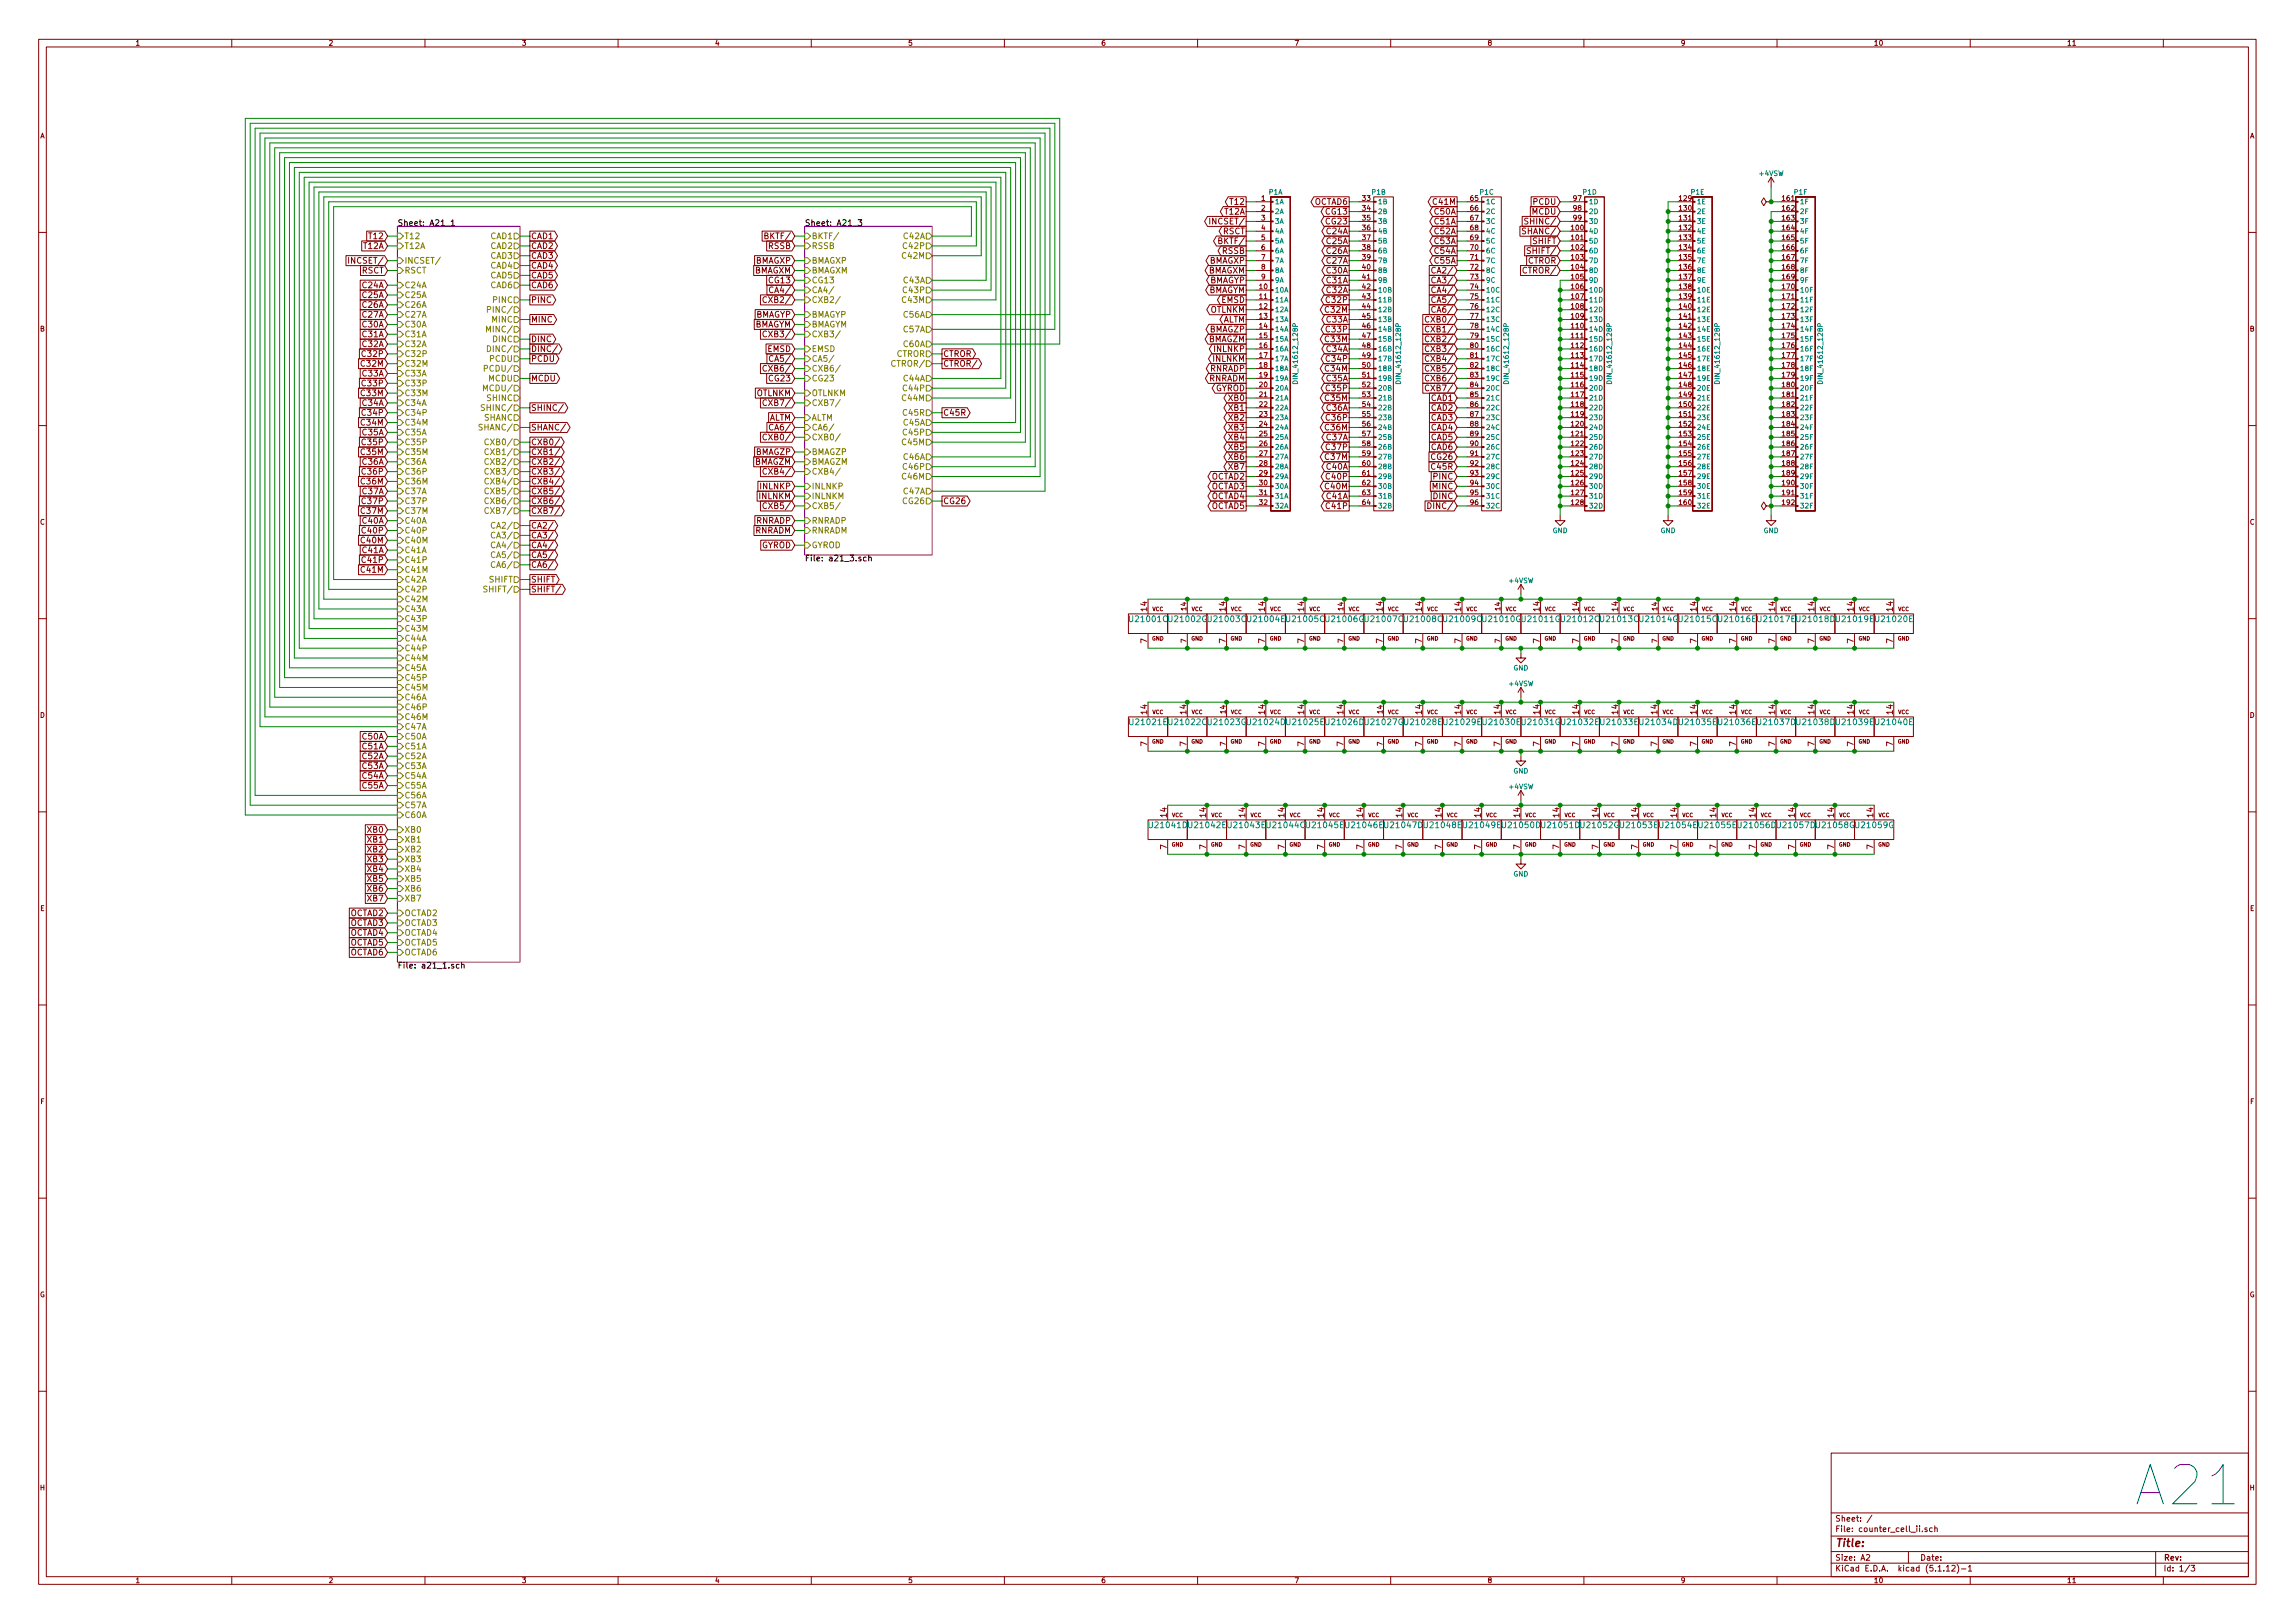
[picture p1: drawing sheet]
<svg xmlns="http://www.w3.org/2000/svg" width="594mm" height="420mm" viewBox="0 0 594 420" stroke-linecap="round" stroke-linejoin="round" font-family="sans-serif">
<defs><g id="words">
<text font-size="14.2" fill="#0000c2" x="554.4" y="389.8">A21</text>
<text font-size="2.8" fill="#840000" x="475" y="400.4">Title:</text>
<g font-size="2.1" fill="#840000">
<text x="318.7" y="53">T12</text>
<text x="340.3" y="53">OCTAD6</text>
<text x="371.3" y="53">C41M</text>
<text x="396.9" y="53">PCDU</text>
<text x="313.9" y="58.1">INCSET/</text>
<text x="317.1" y="55.5">T12A</text>
<text x="343.5" y="55.5">CG13</text>
<text x="343.5" y="58.1">CG23</text>
<text x="371.5" y="55.5">C50A</text>
<text x="371.5" y="58.1">C51A</text>
<text x="395.8" y="58.1">SHINC/</text>
<text x="396.6" y="55.5">MCDU</text>
<text x="94.2" y="64.4">T12A</text>
<text x="95.8" y="61.9">T12</text>
<text x="137.4" y="64.4">CAD2</text>
<text x="137.4" y="61.9">CAD1</text>
<text x="198.6" y="61.9">BKTF/</text>
<text x="198.9" y="64.4">RSSB</text>
<text x="316.1" y="63.2">BKTF/</text>
<text x="316.4" y="65.7">RSSB</text>
<text x="316.6" y="60.6">RSCT</text>
<text x="343.6" y="60.6">C24A</text>
<text x="343.6" y="63.2">C25A</text>
<text x="343.6" y="65.7">C26A</text>
<text x="371.5" y="60.6">C52A</text>
<text x="371.5" y="65.7">C54A</text>
<text x="371.5" y="63.2">C53A</text>
<text x="394.8" y="60.6">SHANC/</text>
<text x="396.2" y="65.7">SHIFT/</text>
<text x="396.8" y="63.2">SHIFT</text>
<text x="91" y="68.2">INCSET/</text>
<text x="93.6" y="70.8">RSCT</text>
<text x="137.4" y="67">CAD3</text>
<text x="137.4" y="69.5">CAD4</text>
<text x="195.1" y="70.8">BMAGXM</text>
<text x="195.5" y="68.2">BMAGXP</text>
<text x="312.6" y="70.8">BMAGXM</text>
<text x="313" y="68.2">BMAGXP</text>
<text x="343.6" y="68.2">C27A</text>
<text x="343.6" y="70.8">C30A</text>
<text x="371.4" y="70.8">CA2/</text>
<text x="371.5" y="68.2">C55A</text>
<text x="394.8" y="70.8">CTROR/</text>
<text x="395.4" y="68.2">CTROR</text>
<text x="94" y="74.6">C24A</text>
<text x="94" y="77.1">C25A</text>
<text x="137.4" y="72.1">CAD5</text>
<text x="137.4" y="74.6">CAD6</text>
<text x="199.3" y="73.3">CG13</text>
<text x="200" y="75.9">CA4/</text>
<text x="312.6" y="75.9">BMAGYM</text>
<text x="313" y="73.3">BMAGYP</text>
<text x="343.6" y="73.3">C31A</text>
<text x="343.6" y="75.9">C32A</text>
<text x="371.4" y="75.9">CA4/</text>
<text x="371.4" y="73.3">CA3/</text>
<text x="94" y="79.7">C26A</text>
<text x="94" y="82.2">C27A</text>
<text x="137.4" y="78.4">PINC</text>
<text x="137.4" y="83.5">MINC</text>
<text x="195.5" y="82.2">BMAGYP</text>
<text x="198.6" y="78.4">CXB2/</text>
<text x="313.3" y="80.9">OTLNKM</text>
<text x="316.2" y="78.4">EMSD</text>
<text x="316.4" y="83.5">ALTM</text>
<text x="343.3" y="80.9">C32M</text>
<text x="343.6" y="83.5">C33A</text>
<text x="343.7" y="78.4">C32P</text>
<text x="370" y="83.5">CXB0/</text>
<text x="371.4" y="80.9">CA6/</text>
<text x="371.4" y="78.4">CA5/</text>
<text x="94" y="84.8">C30A</text>
<text x="94" y="87.3">C31A</text>
<text x="94" y="89.8">C32A</text>
<text x="137.4" y="88.6">DINC</text>
<text x="195.1" y="84.8">BMAGYM</text>
<text x="198.6" y="87.3">CXB3/</text>
<text x="312.8" y="88.6">BMAGZM</text>
<text x="313.1" y="86">BMAGZP</text>
<text x="343.3" y="88.6">C33M</text>
<text x="343.7" y="86">C33P</text>
<text x="370" y="88.6">CXB2/</text>
<text x="370" y="86">CXB1/</text>
<text x="93.8" y="94.9">C32M</text>
<text x="94.1" y="92.4">C32P</text>
<text x="137.4" y="91.1">DINC/</text>
<text x="137.4" y="93.6">PCDU</text>
<text x="198.7" y="91.1">EMSD</text>
<text x="200" y="93.6">CA5/</text>
<text x="244.1" y="92.4">CTROR</text>
<text x="244.1" y="94.9">CTROR/</text>
<text x="314.1" y="93.6">INLNKM</text>
<text x="314.4" y="91.1">INLNKP</text>
<text x="343.6" y="91.1">C34A</text>
<text x="343.7" y="93.6">C34P</text>
<text x="370" y="91.1">CXB3/</text>
<text x="370" y="93.6">CXB4/</text>
<text x="94" y="97.5">C33A</text>
<text x="94.1" y="100">C33P</text>
<text x="137.4" y="98.7">MCDU</text>
<text x="198.6" y="96.2">CXB6/</text>
<text x="199.3" y="98.7">CG23</text>
<text x="312.9" y="98.7">RNRADM</text>
<text x="313.3" y="96.2">RNRADP</text>
<text x="314.6" y="101.3">GYROD</text>
<text x="343.3" y="96.2">C34M</text>
<text x="343.6" y="98.7">C35A</text>
<text x="343.7" y="101.3">C35P</text>
<text x="370" y="98.7">CXB6/</text>
<text x="370" y="101.3">CXB7/</text>
<text x="370" y="96.2">CXB5/</text>
<text x="93.8" y="102.5">C33M</text>
<text x="94" y="105.1">C34A</text>
<text x="94.1" y="107.6">C34P</text>
<text x="137.4" y="106.3">SHINC/</text>
<text x="195.8" y="102.5">OTLNKM</text>
<text x="198.6" y="105.1">CXB7/</text>
<text x="244.1" y="107.6">C45R</text>
<text x="318.2" y="103.8">XB0</text>
<text x="318.2" y="106.3">XB1</text>
<text x="343.3" y="103.8">C35M</text>
<text x="343.6" y="106.3">C36A</text>
<text x="370.5" y="103.8">CAD1</text>
<text x="370.5" y="106.3">CAD2</text>
<text x="93.8" y="110.2">C34M</text>
<text x="94" y="112.7">C35A</text>
<text x="137.4" y="111.4">SHANC/</text>
<text x="198.6" y="114">CXB0/</text>
<text x="198.9" y="108.9">ALTM</text>
<text x="200" y="111.4">CA6/</text>
<text x="318.2" y="108.9">XB2</text>
<text x="318.2" y="111.4">XB3</text>
<text x="318.2" y="114">XB4</text>
<text x="343.3" y="111.4">C36M</text>
<text x="343.6" y="114">C37A</text>
<text x="343.7" y="108.9">C36P</text>
<text x="370.5" y="108.9">CAD3</text>
<text x="370.5" y="111.4">CAD4</text>
<text x="370.5" y="114">CAD5</text>
<text x="93.8" y="117.8">C35M</text>
<text x="94.1" y="115.2">C35P</text>
<text x="137.4" y="115.2">CXB0/</text>
<text x="137.4" y="117.8">CXB1/</text>
<text x="195.6" y="117.8">BMAGZP</text>
<text x="318.2" y="119">XB6</text>
<text x="318.2" y="116.5">XB5</text>
<text x="343.3" y="119">C37M</text>
<text x="343.7" y="116.5">C37P</text>
<text x="370.5" y="116.5">CAD6</text>
<text x="370.7" y="119">CG26</text>
<text x="93.8" y="125.4">C36M</text>
<text x="94" y="120.3">C36A</text>
<text x="94.1" y="122.9">C36P</text>
<text x="137.4" y="125.4">CXB4/</text>
<text x="137.4" y="122.9">CXB3/</text>
<text x="137.4" y="120.3">CXB2/</text>
<text x="195.3" y="120.3">BMAGZM</text>
<text x="198.6" y="122.9">CXB4/</text>
<text x="313.6" y="124.1">OCTAD2</text>
<text x="318.2" y="121.6">XB7</text>
<text x="343.6" y="121.6">C40A</text>
<text x="343.7" y="124.1">C40P</text>
<text x="370.8" y="121.6">C45R</text>
<text x="371.2" y="124.1">PINC</text>
<text x="94" y="127.9">C37A</text>
<text x="94.1" y="130.5">C37P</text>
<text x="137.4" y="127.9">CXB5/</text>
<text x="137.4" y="130.5">CXB6/</text>
<text x="196.6" y="129.2">INLNKM</text>
<text x="196.9" y="126.7">INLNKP</text>
<text x="198.6" y="131.7">CXB5/</text>
<text x="244.1" y="130.5">CG26</text>
<text x="313.6" y="131.7">OCTAD5</text>
<text x="313.6" y="129.2">OCTAD4</text>
<text x="313.6" y="126.7">OCTAD3</text>
<text x="343.3" y="126.7">C40M</text>
<text x="343.6" y="129.2">C41A</text>
<text x="343.7" y="131.7">C41P</text>
<text x="370.5" y="131.7">DINC/</text>
<text x="370.8" y="126.7">MINC</text>
<text x="371.1" y="129.2">DINC</text>
<text x="93.8" y="133">C37M</text>
<text x="94" y="135.6">C40A</text>
<text x="137.4" y="136.8">CA2/</text>
<text x="137.4" y="133">CXB7/</text>
<text x="195.8" y="135.6">RNRADP</text>
<text x="93.8" y="140.6">C40M</text>
<text x="94" y="143.2">C41A</text>
<text x="94.1" y="138.1">C40P</text>
<text x="137.4" y="139.4">CA3/</text>
<text x="137.4" y="141.9">CA4/</text>
<text x="195.4" y="138.1">RNRADM</text>
<text x="197.1" y="141.9">GYROD</text>
<text x="93.8" y="148.3">C41M</text>
<text x="94.1" y="145.7">C41P</text>
<text x="137.4" y="147">CA6/</text>
<text x="137.4" y="144.4">CA5/</text>
<text x="137.4" y="150.8">SHIFT</text>
<text x="137.4" y="153.3">SHIFT/</text>
<text x="296.9" y="158.2" transform="rotate(-90 296.9 158.2)">14</text>
<text x="317.2" y="158.2" transform="rotate(-90 317.2 158.2)">14</text>
<text x="327.4" y="158.2" transform="rotate(-90 327.4 158.2)">14</text>
<text x="337.6" y="158.2" transform="rotate(-90 337.6 158.2)">14</text>
<text x="357.9" y="158.2" transform="rotate(-90 357.9 158.2)">14</text>
<text x="368" y="158.2" transform="rotate(-90 368 158.2)">14</text>
<text x="378.2" y="158.2" transform="rotate(-90 378.2 158.2)">14</text>
<text x="398.5" y="158.2" transform="rotate(-90 398.5 158.2)">14</text>
<text x="408.7" y="158.2" transform="rotate(-90 408.7 158.2)">14</text>
<text x="418.8" y="158.2" transform="rotate(-90 418.8 158.2)">14</text>
<text x="439.2" y="158.2" transform="rotate(-90 439.2 158.2)">14</text>
<text x="449.3" y="158.2" transform="rotate(-90 449.3 158.2)">14</text>
<text x="459.5" y="158.2" transform="rotate(-90 459.5 158.2)">14</text>
<text x="469.6" y="158.2" transform="rotate(-90 469.6 158.2)">14</text>
<text x="479.8" y="158.2" transform="rotate(-90 479.8 158.2)">14</text>
<text x="490" y="158.2" transform="rotate(-90 490 158.2)">14</text>
<text x="296.9" y="166.5" transform="rotate(-90 296.9 166.5)">7</text>
<text x="317.2" y="166.5" transform="rotate(-90 317.2 166.5)">7</text>
<text x="327.4" y="166.5" transform="rotate(-90 327.4 166.5)">7</text>
<text x="337.6" y="166.5" transform="rotate(-90 337.6 166.5)">7</text>
<text x="357.9" y="166.5" transform="rotate(-90 357.9 166.5)">7</text>
<text x="368" y="166.5" transform="rotate(-90 368 166.5)">7</text>
<text x="378.2" y="166.5" transform="rotate(-90 378.2 166.5)">7</text>
<text x="398.5" y="166.5" transform="rotate(-90 398.5 166.5)">7</text>
<text x="408.7" y="166.5" transform="rotate(-90 408.7 166.5)">7</text>
<text x="418.8" y="166.5" transform="rotate(-90 418.8 166.5)">7</text>
<text x="439.2" y="166.5" transform="rotate(-90 439.2 166.5)">7</text>
<text x="449.3" y="166.5" transform="rotate(-90 449.3 166.5)">7</text>
<text x="459.5" y="166.5" transform="rotate(-90 459.5 166.5)">7</text>
<text x="469.6" y="166.5" transform="rotate(-90 469.6 166.5)">7</text>
<text x="479.8" y="166.5" transform="rotate(-90 479.8 166.5)">7</text>
<text x="490" y="166.5" transform="rotate(-90 490 166.5)">7</text>
<text x="296.9" y="184.9" transform="rotate(-90 296.9 184.9)">14</text>
<text x="307.1" y="184.9" transform="rotate(-90 307.1 184.9)">14</text>
<text x="327.4" y="184.9" transform="rotate(-90 327.4 184.9)">14</text>
<text x="337.6" y="184.9" transform="rotate(-90 337.6 184.9)">14</text>
<text x="347.7" y="184.9" transform="rotate(-90 347.7 184.9)">14</text>
<text x="368" y="184.9" transform="rotate(-90 368 184.9)">14</text>
<text x="378.2" y="184.9" transform="rotate(-90 378.2 184.9)">14</text>
<text x="388.4" y="184.9" transform="rotate(-90 388.4 184.9)">14</text>
<text x="398.5" y="184.9" transform="rotate(-90 398.5 184.9)">14</text>
<text x="408.7" y="184.9" transform="rotate(-90 408.7 184.9)">14</text>
<text x="418.8" y="184.9" transform="rotate(-90 418.8 184.9)">14</text>
<text x="429" y="184.9" transform="rotate(-90 429 184.9)">14</text>
<text x="439.2" y="184.9" transform="rotate(-90 439.2 184.9)">14</text>
<text x="449.3" y="184.9" transform="rotate(-90 449.3 184.9)">14</text>
<text x="459.5" y="184.9" transform="rotate(-90 459.5 184.9)">14</text>
<text x="469.6" y="184.9" transform="rotate(-90 469.6 184.9)">14</text>
<text x="479.8" y="184.9" transform="rotate(-90 479.8 184.9)">14</text>
<text x="490" y="184.9" transform="rotate(-90 490 184.9)">14</text>
<text x="94" y="191.4">C50A</text>
<text x="94" y="194">C51A</text>
<text x="94" y="196.5">C52A</text>
<text x="296.9" y="193.2" transform="rotate(-90 296.9 193.2)">7</text>
<text x="307.1" y="193.2" transform="rotate(-90 307.1 193.2)">7</text>
<text x="327.4" y="193.2" transform="rotate(-90 327.4 193.2)">7</text>
<text x="337.6" y="193.2" transform="rotate(-90 337.6 193.2)">7</text>
<text x="347.7" y="193.2" transform="rotate(-90 347.7 193.2)">7</text>
<text x="368" y="193.2" transform="rotate(-90 368 193.2)">7</text>
<text x="378.2" y="193.2" transform="rotate(-90 378.2 193.2)">7</text>
<text x="388.4" y="193.2" transform="rotate(-90 388.4 193.2)">7</text>
<text x="398.5" y="193.2" transform="rotate(-90 398.5 193.2)">7</text>
<text x="408.7" y="193.2" transform="rotate(-90 408.7 193.2)">7</text>
<text x="418.8" y="193.2" transform="rotate(-90 418.8 193.2)">7</text>
<text x="429" y="193.2" transform="rotate(-90 429 193.2)">7</text>
<text x="439.2" y="193.2" transform="rotate(-90 439.2 193.2)">7</text>
<text x="449.3" y="193.2" transform="rotate(-90 449.3 193.2)">7</text>
<text x="459.5" y="193.2" transform="rotate(-90 459.5 193.2)">7</text>
<text x="469.6" y="193.2" transform="rotate(-90 469.6 193.2)">7</text>
<text x="479.8" y="193.2" transform="rotate(-90 479.8 193.2)">7</text>
<text x="490" y="193.2" transform="rotate(-90 490 193.2)">7</text>
<text x="94" y="199.1">C53A</text>
<text x="94" y="201.6">C54A</text>
<text x="94" y="204.1">C55A</text>
<text x="95.3" y="215.6">XB0</text>
<text x="302" y="211.5" transform="rotate(-90 302 211.5)">14</text>
<text x="312.2" y="211.5" transform="rotate(-90 312.2 211.5)">14</text>
<text x="322.3" y="211.5" transform="rotate(-90 322.3 211.5)">14</text>
<text x="332.5" y="211.5" transform="rotate(-90 332.5 211.5)">14</text>
<text x="342.6" y="211.5" transform="rotate(-90 342.6 211.5)">14</text>
<text x="352.8" y="211.5" transform="rotate(-90 352.8 211.5)">14</text>
<text x="363" y="211.5" transform="rotate(-90 363 211.5)">14</text>
<text x="373.1" y="211.5" transform="rotate(-90 373.1 211.5)">14</text>
<text x="383.3" y="211.5" transform="rotate(-90 383.3 211.5)">14</text>
<text x="393.4" y="211.5" transform="rotate(-90 393.4 211.5)">14</text>
<text x="403.6" y="211.5" transform="rotate(-90 403.6 211.5)">14</text>
<text x="413.8" y="211.5" transform="rotate(-90 413.8 211.5)">14</text>
<text x="423.9" y="211.5" transform="rotate(-90 423.9 211.5)">14</text>
<text x="434.1" y="211.5" transform="rotate(-90 434.1 211.5)">14</text>
<text x="444.2" y="211.5" transform="rotate(-90 444.2 211.5)">14</text>
<text x="454.4" y="211.5" transform="rotate(-90 454.4 211.5)">14</text>
<text x="464.6" y="211.5" transform="rotate(-90 464.6 211.5)">14</text>
<text x="474.7" y="211.5" transform="rotate(-90 474.7 211.5)">14</text>
<text x="484.9" y="211.5" transform="rotate(-90 484.9 211.5)">14</text>
<text x="95.3" y="218.1">XB1</text>
<text x="95.3" y="220.6">XB2</text>
<text x="302" y="219.8" transform="rotate(-90 302 219.8)">7</text>
<text x="312.2" y="219.8" transform="rotate(-90 312.2 219.8)">7</text>
<text x="322.3" y="219.8" transform="rotate(-90 322.3 219.8)">7</text>
<text x="332.5" y="219.8" transform="rotate(-90 332.5 219.8)">7</text>
<text x="342.6" y="219.8" transform="rotate(-90 342.6 219.8)">7</text>
<text x="352.8" y="219.8" transform="rotate(-90 352.8 219.8)">7</text>
<text x="363" y="219.8" transform="rotate(-90 363 219.8)">7</text>
<text x="373.1" y="219.8" transform="rotate(-90 373.1 219.8)">7</text>
<text x="383.3" y="219.8" transform="rotate(-90 383.3 219.8)">7</text>
<text x="393.4" y="219.8" transform="rotate(-90 393.4 219.8)">7</text>
<text x="403.6" y="219.8" transform="rotate(-90 403.6 219.8)">7</text>
<text x="413.8" y="219.8" transform="rotate(-90 413.8 219.8)">7</text>
<text x="423.9" y="219.8" transform="rotate(-90 423.9 219.8)">7</text>
<text x="434.1" y="219.8" transform="rotate(-90 434.1 219.8)">7</text>
<text x="444.2" y="219.8" transform="rotate(-90 444.2 219.8)">7</text>
<text x="454.4" y="219.8" transform="rotate(-90 454.4 219.8)">7</text>
<text x="464.6" y="219.8" transform="rotate(-90 464.6 219.8)">7</text>
<text x="474.7" y="219.8" transform="rotate(-90 474.7 219.8)">7</text>
<text x="484.9" y="219.8" transform="rotate(-90 484.9 219.8)">7</text>
<text x="95.3" y="225.7">XB4</text>
<text x="95.3" y="223.2">XB3</text>
<text x="95.3" y="228.3">XB5</text>
<text x="95.3" y="230.8">XB6</text>
<text x="95.3" y="233.3">XB7</text>
<text x="90.7" y="237.2">OCTAD2</text>
<text x="90.7" y="239.7">OCTAD3</text>
<text x="90.7" y="242.2">OCTAD4</text>
<text x="90.7" y="244.8">OCTAD5</text>
<text x="90.7" y="247.3">OCTAD6</text>
<text x="475" y="393.9">Sheet: /</text>
<text x="475" y="396.6">File: counter_cell_ii.sch</text>
<text x="475" y="406.8">KiCad E.D.A. kicad (5.1.12)-1</text>
<text x="475" y="404">Size: A2</text>
<text x="497" y="404">Date:</text>
<text x="560" y="404">Rev:</text>
<text x="560" y="406.8">Id: 1/3</text>
</g>
<g font-size="2.1">
<text x="102.9" y="58.5">Sheet: A21_1</text>
<text x="208.3" y="58.5">Sheet: A21_3</text>
<text x="208.3" y="145.3">File: a21_3.sch</text>
<text x="102.9" y="250.7">File: a21_1.sch</text>
</g>
<g font-size="2.1" fill="#848400">
<text x="104.6" y="64.4">T12A</text>
<text x="104.6" y="61.9">T12</text>
<text x="127.1" y="61.9">CAD1</text>
<text x="127.1" y="64.4">CAD2</text>
<text x="210.1" y="61.9">BKTF/</text>
<text x="210.1" y="64.4">RSSB</text>
<text x="234.1" y="61.9">C42A</text>
<text x="234.2" y="64.4">C42P</text>
<text x="104.6" y="70.8">RSCT</text>
<text x="104.6" y="68.2">INCSET/</text>
<text x="127.1" y="67">CAD3</text>
<text x="127.1" y="69.5">CAD4</text>
<text x="210.1" y="68.2">BMAGXP</text>
<text x="210.1" y="70.8">BMAGXM</text>
<text x="233.9" y="67">C42M</text>
<text x="104.6" y="77.1">C25A</text>
<text x="104.6" y="74.6">C24A</text>
<text x="127.1" y="72.1">CAD5</text>
<text x="127.1" y="74.6">CAD6</text>
<text x="210.1" y="73.3">CG13</text>
<text x="210.1" y="75.9">CA4/</text>
<text x="234.1" y="73.3">C43A</text>
<text x="234.2" y="75.9">C43P</text>
<text x="104.6" y="82.2">C27A</text>
<text x="104.6" y="79.7">C26A</text>
<text x="127.2" y="80.9">PINC/</text>
<text x="127.4" y="83.5">MINC</text>
<text x="127.8" y="78.4">PINC</text>
<text x="210.1" y="78.4">CXB2/</text>
<text x="210.1" y="82.2">BMAGYP</text>
<text x="233.9" y="78.4">C43M</text>
<text x="234.1" y="82.2">C56A</text>
<text x="104.6" y="87.3">C31A</text>
<text x="104.6" y="89.8">C32A</text>
<text x="104.6" y="84.8">C30A</text>
<text x="126.8" y="86">MINC/</text>
<text x="127.7" y="88.6">DINC</text>
<text x="210.1" y="84.8">BMAGYM</text>
<text x="210.1" y="87.3">CXB3/</text>
<text x="234.1" y="86">C57A</text>
<text x="234.1" y="89.8">C60A</text>
<text x="104.6" y="92.4">C32P</text>
<text x="104.6" y="94.9">C32M</text>
<text x="126.8" y="93.6">PCDU</text>
<text x="127.1" y="91.1">DINC/</text>
<text x="210.1" y="91.1">EMSD</text>
<text x="210.1" y="93.6">CA5/</text>
<text x="231.4" y="94.9">CTROR/</text>
<text x="232" y="92.4">CTROR</text>
<text x="104.6" y="97.5">C33A</text>
<text x="104.6" y="100">C33P</text>
<text x="125.9" y="101.3">MCDU/</text>
<text x="126.2" y="96.2">PCDU/</text>
<text x="126.5" y="98.7">MCDU</text>
<text x="210.1" y="96.2">CXB6/</text>
<text x="210.1" y="98.7">CG23</text>
<text x="234.1" y="98.7">C44A</text>
<text x="234.2" y="101.3">C44P</text>
<text x="104.6" y="105.1">C34A</text>
<text x="104.6" y="107.6">C34P</text>
<text x="104.6" y="102.5">C33M</text>
<text x="125.7" y="106.3">SHINC/</text>
<text x="126.2" y="103.8">SHINC</text>
<text x="210.1" y="102.5">OTLNKM</text>
<text x="210.1" y="105.1">CXB7/</text>
<text x="233.9" y="103.8">C44M</text>
<text x="234.1" y="107.6">C45R</text>
<text x="104.6" y="112.7">C35A</text>
<text x="104.6" y="110.2">C34M</text>
<text x="124.7" y="111.4">SHANC/</text>
<text x="125.3" y="108.9">SHANC</text>
<text x="210.1" y="108.9">ALTM</text>
<text x="210.1" y="111.4">CA6/</text>
<text x="210.1" y="114">CXB0/</text>
<text x="234.1" y="110.2">C45A</text>
<text x="234.2" y="112.7">C45P</text>
<text x="104.6" y="115.2">C35P</text>
<text x="104.6" y="117.8">C35M</text>
<text x="126.6" y="115.2">CXB0/</text>
<text x="126.6" y="117.8">CXB1/</text>
<text x="210.1" y="117.8">BMAGZP</text>
<text x="233.9" y="115.2">C45M</text>
<text x="234.1" y="119">C46A</text>
<text x="104.6" y="120.3">C36A</text>
<text x="104.6" y="122.9">C36P</text>
<text x="104.6" y="125.4">C36M</text>
<text x="126.6" y="120.3">CXB2/</text>
<text x="126.6" y="122.9">CXB3/</text>
<text x="126.6" y="125.4">CXB4/</text>
<text x="210.1" y="120.3">BMAGZM</text>
<text x="210.1" y="122.9">CXB4/</text>
<text x="233.9" y="124.1">C46M</text>
<text x="234.2" y="121.6">C46P</text>
<text x="104.6" y="127.9">C37A</text>
<text x="104.6" y="130.5">C37P</text>
<text x="126.6" y="127.9">CXB5/</text>
<text x="126.6" y="130.5">CXB6/</text>
<text x="210.1" y="126.7">INLNKP</text>
<text x="210.1" y="129.2">INLNKM</text>
<text x="210.1" y="131.7">CXB5/</text>
<text x="234" y="130.5">CG26</text>
<text x="234.1" y="127.9">C47A</text>
<text x="104.6" y="135.6">C40A</text>
<text x="104.6" y="133">C37M</text>
<text x="126.6" y="133">CXB7/</text>
<text x="128" y="136.8">CA2/</text>
<text x="210.1" y="135.6">RNRADP</text>
<text x="104.6" y="143.2">C41A</text>
<text x="104.6" y="138.1">C40P</text>
<text x="104.6" y="140.6">C40M</text>
<text x="128" y="139.4">CA3/</text>
<text x="128" y="141.9">CA4/</text>
<text x="210.1" y="138.1">RNRADM</text>
<text x="210.1" y="141.9">GYROD</text>
<text x="104.6" y="145.7">C41P</text>
<text x="104.6" y="148.3">C41M</text>
<text x="128" y="144.4">CA5/</text>
<text x="128" y="147">CA6/</text>
<text x="104.6" y="150.8">C42A</text>
<text x="104.6" y="153.3">C42P</text>
<text x="104.6" y="155.9">C42M</text>
<text x="126.1" y="153.3">SHIFT/</text>
<text x="126.7" y="150.8">SHIFT</text>
<text x="104.6" y="158.4">C43A</text>
<text x="104.6" y="161">C43P</text>
<text x="104.6" y="166">C44A</text>
<text x="104.6" y="163.5">C43M</text>
<text x="104.6" y="173.7">C45A</text>
<text x="104.6" y="168.6">C44P</text>
<text x="104.6" y="171.1">C44M</text>
<text x="104.6" y="178.7">C45M</text>
<text x="104.6" y="176.2">C45P</text>
<text x="104.6" y="181.3">C46A</text>
<text x="104.6" y="183.8">C46P</text>
<text x="104.6" y="188.9">C47A</text>
<text x="104.6" y="191.4">C50A</text>
<text x="104.6" y="186.4">C46M</text>
<text x="104.6" y="194">C51A</text>
<text x="104.6" y="196.5">C52A</text>
<text x="104.6" y="199.1">C53A</text>
<text x="104.6" y="201.6">C54A</text>
<text x="104.6" y="204.1">C55A</text>
<text x="104.6" y="209.2">C57A</text>
<text x="104.6" y="206.7">C56A</text>
<text x="104.6" y="211.8">C60A</text>
<text x="104.6" y="215.6">XB0</text>
<text x="104.6" y="218.1">XB1</text>
<text x="104.6" y="220.6">XB2</text>
<text x="104.6" y="223.2">XB3</text>
<text x="104.6" y="225.7">XB4</text>
<text x="104.6" y="228.3">XB5</text>
<text x="104.6" y="230.8">XB6</text>
<text x="104.6" y="233.3">XB7</text>
<text x="104.6" y="237.2">OCTAD2</text>
<text x="104.6" y="239.7">OCTAD3</text>
<text x="104.6" y="242.2">OCTAD4</text>
<text x="104.6" y="244.8">OCTAD5</text>
<text x="104.6" y="247.3">OCTAD6</text>
</g>
<g font-size="2.1" fill="#008484">
<text x="292.7" y="161">U21001C</text>
<text x="302.8" y="161">U21002G</text>
<text x="313" y="161">U21003C</text>
<text x="323.2" y="161">U21004E</text>
<text x="333.3" y="161">U21005C</text>
<text x="343.4" y="161">U21006G</text>
<text x="353.7" y="161">U21007C</text>
<text x="363.8" y="161">U21008C</text>
<text x="374" y="161">U21009C</text>
<text x="384.1" y="161">U21010G</text>
<text x="394.2" y="161">U21011G</text>
<text x="404.5" y="161">U21012C</text>
<text x="414.6" y="161">U21013C</text>
<text x="424.7" y="161">U21014G</text>
<text x="434.9" y="161">U21015C</text>
<text x="445.2" y="161">U21016E</text>
<text x="455.3" y="161">U21017E</text>
<text x="465.4" y="161">U21018D</text>
<text x="475.6" y="161">U21019E</text>
<text x="485.8" y="161">U21020E</text>
<text x="292.8" y="187.7">U21021E</text>
<text x="302.9" y="187.7">U21022C</text>
<text x="313" y="187.7">U21023G</text>
<text x="323.2" y="187.7">U21024D</text>
<text x="333.4" y="187.7">U21025E</text>
<text x="343.5" y="187.7">U21026D</text>
<text x="353.6" y="187.7">U21027G</text>
<text x="363.9" y="187.7">U21028E</text>
<text x="374" y="187.7">U21029E</text>
<text x="384.2" y="187.7">U21030E</text>
<text x="394.2" y="187.7">U21031G</text>
<text x="404.5" y="187.7">U21032E</text>
<text x="414.7" y="187.7">U21033E</text>
<text x="424.8" y="187.7">U21034D</text>
<text x="435" y="187.7">U21035E</text>
<text x="445.2" y="187.7">U21036E</text>
<text x="455.3" y="187.7">U21037D</text>
<text x="465.4" y="187.7">U21038D</text>
<text x="475.6" y="187.7">U21039E</text>
<text x="485.8" y="187.7">U21040E</text>
<text x="297.8" y="214.4">U21041D</text>
<text x="308" y="214.4">U21042E</text>
<text x="318.2" y="214.4">U21043E</text>
<text x="328.3" y="214.4">U21044C</text>
<text x="338.5" y="214.4">U21045E</text>
<text x="348.6" y="214.4">U21046E</text>
<text x="358.7" y="214.4">U21047D</text>
<text x="369" y="214.4">U21048E</text>
<text x="379.1" y="214.4">U21049E</text>
<text x="389.2" y="214.4">U21050D</text>
<text x="399.4" y="214.4">U21051D</text>
<text x="409.5" y="214.4">U21052G</text>
<text x="419.8" y="214.4">U21053E</text>
<text x="429.9" y="214.4">U21054E</text>
<text x="440.1" y="214.4">U21055E</text>
<text x="450.2" y="214.4">U21056D</text>
<text x="460.3" y="214.4">U21057D</text>
<text x="470.4" y="214.4">U21058G</text>
<text x="480.6" y="214.4">U21059G</text>
</g>
<g font-size="1.8" fill="#840000">
<text x="35" y="11.8">1</text>
<text x="85" y="11.8">2</text>
<text x="135" y="11.8">3</text>
<text x="185" y="11.8">4</text>
<text x="235" y="11.8">5</text>
<text x="285" y="11.8">6</text>
<text x="335" y="11.8">7</text>
<text x="385" y="11.8">8</text>
<text x="435" y="11.8">9</text>
<text x="485" y="11.8">10</text>
<text x="535" y="11.8">11</text>
<text x="10.4" y="35.8">A</text>
<text x="582.4" y="35.8">A</text>
<text x="326.5" y="52">1</text>
<text x="352.7" y="52">33</text>
<text x="380.7" y="52">65</text>
<text x="407.3" y="52">97</text>
<text x="434.8" y="52">129</text>
<text x="461.4" y="52">161</text>
<text x="326.5" y="54.5">2</text>
<text x="326.5" y="57.1">3</text>
<text x="326.5" y="59.6">4</text>
<text x="352.7" y="54.5">34</text>
<text x="352.7" y="57.1">35</text>
<text x="352.7" y="59.6">36</text>
<text x="380.7" y="54.5">66</text>
<text x="380.7" y="57.1">67</text>
<text x="380.7" y="59.6">68</text>
<text x="406.8" y="59.6">100</text>
<text x="407.3" y="54.5">98</text>
<text x="407.3" y="57.1">99</text>
<text x="434.8" y="54.5">130</text>
<text x="434.8" y="57.1">131</text>
<text x="434.8" y="59.6">132</text>
<text x="461.4" y="54.5">162</text>
<text x="461.4" y="57.1">163</text>
<text x="461.4" y="59.6">164</text>
<text x="326.5" y="62.1">5</text>
<text x="326.5" y="64.7">6</text>
<text x="352.7" y="62.1">37</text>
<text x="352.7" y="64.7">38</text>
<text x="380.7" y="64.7">70</text>
<text x="380.7" y="62.1">69</text>
<text x="406.8" y="62.1">101</text>
<text x="406.8" y="64.7">102</text>
<text x="434.8" y="62.1">133</text>
<text x="434.8" y="64.7">134</text>
<text x="461.4" y="62.1">165</text>
<text x="461.4" y="64.7">166</text>
<text x="326.5" y="67.2">7</text>
<text x="326.5" y="69.8">8</text>
<text x="352.7" y="69.8">40</text>
<text x="352.7" y="67.2">39</text>
<text x="380.7" y="67.2">71</text>
<text x="380.7" y="69.8">72</text>
<text x="406.8" y="67.2">103</text>
<text x="406.8" y="69.8">104</text>
<text x="434.8" y="67.2">135</text>
<text x="434.8" y="69.8">136</text>
<text x="461.4" y="67.2">167</text>
<text x="461.4" y="69.8">168</text>
<text x="326.1" y="74.8">10</text>
<text x="326.1" y="77.4">11</text>
<text x="326.5" y="72.3">9</text>
<text x="352.7" y="72.3">41</text>
<text x="352.7" y="74.8">42</text>
<text x="352.7" y="77.4">43</text>
<text x="380.7" y="72.3">73</text>
<text x="380.7" y="74.8">74</text>
<text x="380.7" y="77.4">75</text>
<text x="406.8" y="72.3">105</text>
<text x="406.8" y="74.8">106</text>
<text x="406.8" y="77.4">107</text>
<text x="434.8" y="72.3">137</text>
<text x="434.8" y="74.8">138</text>
<text x="434.8" y="77.4">139</text>
<text x="461.4" y="74.8">170</text>
<text x="461.4" y="77.4">171</text>
<text x="461.4" y="72.3">169</text>
<text x="326.1" y="79.9">12</text>
<text x="326.1" y="82.5">13</text>
<text x="352.7" y="79.9">44</text>
<text x="352.7" y="82.5">45</text>
<text x="380.7" y="79.9">76</text>
<text x="380.7" y="82.5">77</text>
<text x="406.8" y="79.9">108</text>
<text x="406.8" y="82.5">109</text>
<text x="434.8" y="79.9">140</text>
<text x="434.8" y="82.5">141</text>
<text x="461.4" y="79.9">172</text>
<text x="461.4" y="82.5">173</text>
<text x="10.4" y="85.8">B</text>
<text x="326.1" y="85">14</text>
<text x="326.1" y="87.5">15</text>
<text x="352.7" y="85">46</text>
<text x="352.7" y="87.5">47</text>
<text x="380.7" y="85">78</text>
<text x="380.7" y="87.5">79</text>
<text x="406.8" y="85">110</text>
<text x="406.8" y="87.5">111</text>
<text x="434.8" y="85">142</text>
<text x="434.8" y="87.5">143</text>
<text x="461.4" y="85">174</text>
<text x="461.4" y="87.5">175</text>
<text x="582.4" y="85.8">B</text>
<text x="326.1" y="90.1">16</text>
<text x="326.1" y="92.6">17</text>
<text x="326.1" y="95.2">18</text>
<text x="352.7" y="95.2">50</text>
<text x="352.7" y="90.1">48</text>
<text x="352.7" y="92.6">49</text>
<text x="380.7" y="90.1">80</text>
<text x="380.7" y="92.6">81</text>
<text x="380.7" y="95.2">82</text>
<text x="406.8" y="90.1">112</text>
<text x="406.8" y="92.6">113</text>
<text x="406.8" y="95.2">114</text>
<text x="434.8" y="90.1">144</text>
<text x="434.8" y="92.6">145</text>
<text x="434.8" y="95.2">146</text>
<text x="461.4" y="90.1">176</text>
<text x="461.4" y="92.6">177</text>
<text x="461.4" y="95.2">178</text>
<text x="326.1" y="100.2">20</text>
<text x="326.1" y="97.7">19</text>
<text x="352.7" y="97.7">51</text>
<text x="352.7" y="100.2">52</text>
<text x="380.7" y="97.7">83</text>
<text x="380.7" y="100.2">84</text>
<text x="406.8" y="97.7">115</text>
<text x="406.8" y="100.2">116</text>
<text x="434.8" y="97.7">147</text>
<text x="434.8" y="100.2">148</text>
<text x="461.4" y="100.2">180</text>
<text x="461.4" y="97.7">179</text>
<text x="326.1" y="102.8">21</text>
<text x="326.1" y="105.3">22</text>
<text x="326.1" y="107.9">23</text>
<text x="352.7" y="102.8">53</text>
<text x="352.7" y="105.3">54</text>
<text x="352.7" y="107.9">55</text>
<text x="380.7" y="102.8">85</text>
<text x="380.7" y="105.3">86</text>
<text x="380.7" y="107.9">87</text>
<text x="406.8" y="102.8">117</text>
<text x="406.8" y="105.3">118</text>
<text x="406.8" y="107.9">119</text>
<text x="434.8" y="105.3">150</text>
<text x="434.8" y="107.9">151</text>
<text x="434.8" y="102.8">149</text>
<text x="461.4" y="102.8">181</text>
<text x="461.4" y="105.3">182</text>
<text x="461.4" y="107.9">183</text>
<text x="326.1" y="110.4">24</text>
<text x="326.1" y="112.9">25</text>
<text x="352.7" y="110.4">56</text>
<text x="352.7" y="112.9">57</text>
<text x="380.7" y="110.4">88</text>
<text x="380.7" y="112.9">89</text>
<text x="406.8" y="110.4">120</text>
<text x="406.8" y="112.9">121</text>
<text x="434.8" y="110.4">152</text>
<text x="434.8" y="112.9">153</text>
<text x="461.4" y="110.4">184</text>
<text x="461.4" y="112.9">185</text>
<text x="326.1" y="115.5">26</text>
<text x="326.1" y="118">27</text>
<text x="352.7" y="115.5">58</text>
<text x="352.7" y="118">59</text>
<text x="380.7" y="115.5">90</text>
<text x="380.7" y="118">91</text>
<text x="406.8" y="115.5">122</text>
<text x="406.8" y="118">123</text>
<text x="434.8" y="115.5">154</text>
<text x="434.8" y="118">155</text>
<text x="461.4" y="115.5">186</text>
<text x="461.4" y="118">187</text>
<text x="326.1" y="125.6">30</text>
<text x="326.1" y="120.6">28</text>
<text x="326.1" y="123.1">29</text>
<text x="352.7" y="120.6">60</text>
<text x="352.7" y="123.1">61</text>
<text x="352.7" y="125.6">62</text>
<text x="380.7" y="120.6">92</text>
<text x="380.7" y="123.1">93</text>
<text x="380.7" y="125.6">94</text>
<text x="406.8" y="120.6">124</text>
<text x="406.8" y="123.1">125</text>
<text x="406.8" y="125.6">126</text>
<text x="434.8" y="120.6">156</text>
<text x="434.8" y="123.1">157</text>
<text x="434.8" y="125.6">158</text>
<text x="461.4" y="125.6">190</text>
<text x="461.4" y="120.6">188</text>
<text x="461.4" y="123.1">189</text>
<text x="326.1" y="128.2">31</text>
<text x="326.1" y="130.7">32</text>
<text x="352.7" y="128.2">63</text>
<text x="352.7" y="130.7">64</text>
<text x="380.7" y="128.2">95</text>
<text x="380.7" y="130.7">96</text>
<text x="406.8" y="128.2">127</text>
<text x="406.8" y="130.7">128</text>
<text x="434.8" y="130.7">160</text>
<text x="434.8" y="128.2">159</text>
<text x="461.4" y="128.2">191</text>
<text x="461.4" y="130.7">192</text>
<text x="10.4" y="135.8">C</text>
<text x="582.4" y="135.8">C</text>
<text x="307.1" y="158" transform="rotate(-90 307.1 158)">14</text>
<text x="347.7" y="158" transform="rotate(-90 347.7 158)">14</text>
<text x="388.4" y="158" transform="rotate(-90 388.4 158)">14</text>
<text x="429" y="158" transform="rotate(-90 429 158)">14</text>
<text x="307.1" y="166.4" transform="rotate(-90 307.1 166.4)">7</text>
<text x="347.7" y="166.4" transform="rotate(-90 347.7 166.4)">7</text>
<text x="388.4" y="166.4" transform="rotate(-90 388.4 166.4)">7</text>
<text x="429" y="166.4" transform="rotate(-90 429 166.4)">7</text>
<text x="10.4" y="185.8">D</text>
<text x="317.2" y="184.6" transform="rotate(-90 317.2 184.6)">14</text>
<text x="357.9" y="184.6" transform="rotate(-90 357.9 184.6)">14</text>
<text x="582.4" y="185.8">D</text>
<text x="317.2" y="193.1" transform="rotate(-90 317.2 193.1)">7</text>
<text x="357.9" y="193.1" transform="rotate(-90 357.9 193.1)">7</text>
<text x="10.4" y="235.8">E</text>
<text x="582.4" y="235.8">E</text>
<text x="10.5" y="285.8">F</text>
<text x="582.5" y="285.8">F</text>
<text x="10.3" y="335.8">G</text>
<text x="582.3" y="335.8">G</text>
<text x="10.4" y="385.8">H</text>
<text x="582.4" y="385.8">H</text>
<text x="35" y="409.8">1</text>
<text x="85" y="409.8">2</text>
<text x="135" y="409.8">3</text>
<text x="185" y="409.8">4</text>
<text x="235" y="409.8">5</text>
<text x="285" y="409.8">6</text>
<text x="335" y="409.8">7</text>
<text x="385" y="409.8">8</text>
<text x="435" y="409.8">9</text>
<text x="485" y="409.8">10</text>
<text x="535" y="409.8">11</text>
</g>
<g font-size="1.8" fill="#008484">
<text x="455.4" y="45.6">+4VSW</text>
<text x="328.5" y="50.4">P1A</text>
<text x="329.9" y="52.9">1A</text>
<text x="355.2" y="50.4">P1B</text>
<text x="356.6" y="52.9">1B</text>
<text x="383.1" y="50.4">P1C</text>
<text x="384.6" y="52.9">1C</text>
<text x="409.8" y="50.4">P1D</text>
<text x="411.2" y="52.9">1D</text>
<text x="437.7" y="50.4">P1E</text>
<text x="439.2" y="52.9">1E</text>
<text x="464.5" y="50.4">P1F</text>
<text x="465.8" y="52.9">1F</text>
<text x="329.9" y="55.4">2A</text>
<text x="329.9" y="58">3A</text>
<text x="356.6" y="55.4">2B</text>
<text x="356.6" y="58">3B</text>
<text x="384.6" y="55.4">2C</text>
<text x="384.6" y="58">3C</text>
<text x="411.2" y="55.4">2D</text>
<text x="411.2" y="58">3D</text>
<text x="439.2" y="55.4">2E</text>
<text x="439.2" y="58">3E</text>
<text x="465.8" y="55.4">2F</text>
<text x="465.8" y="58">3F</text>
<text x="329.9" y="60.5">4A</text>
<text x="329.9" y="63">5A</text>
<text x="329.9" y="65.6">6A</text>
<text x="356.6" y="60.5">4B</text>
<text x="356.6" y="63">5B</text>
<text x="356.6" y="65.6">6B</text>
<text x="384.6" y="65.6">6C</text>
<text x="384.6" y="60.5">4C</text>
<text x="384.6" y="63">5C</text>
<text x="411.2" y="60.5">4D</text>
<text x="411.2" y="63">5D</text>
<text x="411.2" y="65.6">6D</text>
<text x="439.2" y="60.5">4E</text>
<text x="439.2" y="63">5E</text>
<text x="439.2" y="65.6">6E</text>
<text x="465.8" y="60.5">4F</text>
<text x="465.8" y="63">5F</text>
<text x="465.8" y="65.6">6F</text>
<text x="329.9" y="68.1">7A</text>
<text x="329.9" y="70.7">8A</text>
<text x="356.6" y="70.7">8B</text>
<text x="356.6" y="68.1">7B</text>
<text x="384.6" y="68.1">7C</text>
<text x="384.6" y="70.7">8C</text>
<text x="411.2" y="68.1">7D</text>
<text x="411.2" y="70.7">8D</text>
<text x="439.2" y="68.1">7E</text>
<text x="439.2" y="70.7">8E</text>
<text x="465.8" y="68.1">7F</text>
<text x="465.8" y="70.7">8F</text>
<text x="329.9" y="73.2">9A</text>
<text x="329.9" y="75.7">10A</text>
<text x="356.6" y="73.2">9B</text>
<text x="356.6" y="75.7">10B</text>
<text x="384.6" y="73.2">9C</text>
<text x="384.6" y="75.7">10C</text>
<text x="411.2" y="73.2">9D</text>
<text x="411.2" y="75.7">10D</text>
<text x="439.2" y="73.2">9E</text>
<text x="439.2" y="75.7">10E</text>
<text x="465.8" y="75.7">10F</text>
<text x="465.8" y="73.2">9F</text>
<text x="329.9" y="78.3">11A</text>
<text x="329.9" y="80.8">12A</text>
<text x="329.9" y="83.4">13A</text>
<text x="356.6" y="78.3">11B</text>
<text x="356.6" y="80.8">12B</text>
<text x="356.6" y="83.4">13B</text>
<text x="384.6" y="78.3">11C</text>
<text x="384.6" y="80.8">12C</text>
<text x="384.6" y="83.4">13C</text>
<text x="411.2" y="78.3">11D</text>
<text x="411.2" y="80.8">12D</text>
<text x="411.2" y="83.4">13D</text>
<text x="439.2" y="80.8">12E</text>
<text x="439.2" y="83.4">13E</text>
<text x="439.2" y="78.3">11E</text>
<text x="465.8" y="78.3">11F</text>
<text x="465.8" y="80.8">12F</text>
<text x="465.8" y="83.4">13F</text>
<text x="329.9" y="85.9">14A</text>
<text x="329.9" y="88.4">15A</text>
<text x="356.6" y="85.9">14B</text>
<text x="356.6" y="88.4">15B</text>
<text x="384.6" y="85.9">14C</text>
<text x="384.6" y="88.4">15C</text>
<text x="411.2" y="85.9">14D</text>
<text x="411.2" y="88.4">15D</text>
<text x="439.2" y="85.9">14E</text>
<text x="439.2" y="88.4">15E</text>
<text x="465.8" y="85.9">14F</text>
<text x="465.8" y="88.4">15F</text>
<text x="329.9" y="91">16A</text>
<text x="329.9" y="93.5">17A</text>
<text x="356.6" y="91">16B</text>
<text x="356.6" y="93.5">17B</text>
<text x="384.6" y="91">16C</text>
<text x="384.6" y="93.5">17C</text>
<text x="411.2" y="91">16D</text>
<text x="411.2" y="93.5">17D</text>
<text x="439.2" y="91">16E</text>
<text x="439.2" y="93.5">17E</text>
<text x="465.8" y="91">16F</text>
<text x="465.8" y="93.5">17F</text>
<text x="329.9" y="101.1">20A</text>
<text x="329.9" y="96.1">18A</text>
<text x="329.9" y="98.6">19A</text>
<text x="336" y="98.6" transform="rotate(-90 336 98.6)">DIN_41612_128P</text>
<text x="356.6" y="96.1">18B</text>
<text x="356.6" y="98.6">19B</text>
<text x="356.6" y="101.1">20B</text>
<text x="362.6" y="98.6" transform="rotate(-90 362.6 98.6)">DIN_41612_128P</text>
<text x="384.6" y="96.1">18C</text>
<text x="384.6" y="98.6">19C</text>
<text x="384.6" y="101.1">20C</text>
<text x="390.6" y="98.6" transform="rotate(-90 390.6 98.6)">DIN_41612_128P</text>
<text x="411.2" y="96.1">18D</text>
<text x="411.2" y="98.6">19D</text>
<text x="411.2" y="101.1">20D</text>
<text x="417.2" y="98.6" transform="rotate(-90 417.2 98.6)">DIN_41612_128P</text>
<text x="439.2" y="96.1">18E</text>
<text x="439.2" y="98.6">19E</text>
<text x="439.2" y="101.1">20E</text>
<text x="445.2" y="98.6" transform="rotate(-90 445.2 98.6)">DIN_41612_128P</text>
<text x="465.8" y="101.1">20F</text>
<text x="465.8" y="96.1">18F</text>
<text x="465.8" y="98.6">19F</text>
<text x="471.9" y="98.6" transform="rotate(-90 471.9 98.6)">DIN_41612_128P</text>
<text x="329.9" y="103.7">21A</text>
<text x="329.9" y="106.2">22A</text>
<text x="356.6" y="103.7">21B</text>
<text x="356.6" y="106.2">22B</text>
<text x="384.6" y="103.7">21C</text>
<text x="384.6" y="106.2">22C</text>
<text x="411.2" y="103.7">21D</text>
<text x="411.2" y="106.2">22D</text>
<text x="439.2" y="106.2">22E</text>
<text x="439.2" y="103.7">21E</text>
<text x="465.8" y="103.7">21F</text>
<text x="465.8" y="106.2">22F</text>
<text x="329.9" y="108.8">23A</text>
<text x="329.9" y="111.3">24A</text>
<text x="329.9" y="113.8">25A</text>
<text x="356.6" y="108.8">23B</text>
<text x="356.6" y="111.3">24B</text>
<text x="356.6" y="113.8">25B</text>
<text x="384.6" y="108.8">23C</text>
<text x="384.6" y="111.3">24C</text>
<text x="384.6" y="113.8">25C</text>
<text x="411.2" y="111.3">24D</text>
<text x="411.2" y="113.8">25D</text>
<text x="411.2" y="108.8">23D</text>
<text x="439.2" y="108.8">23E</text>
<text x="439.2" y="111.3">24E</text>
<text x="439.2" y="113.8">25E</text>
<text x="465.8" y="108.8">23F</text>
<text x="465.8" y="111.3">24F</text>
<text x="465.8" y="113.8">25F</text>
<text x="329.9" y="116.4">26A</text>
<text x="329.9" y="118.9">27A</text>
<text x="356.6" y="116.4">26B</text>
<text x="356.6" y="118.9">27B</text>
<text x="384.6" y="116.4">26C</text>
<text x="384.6" y="118.9">27C</text>
<text x="411.2" y="116.4">26D</text>
<text x="411.2" y="118.9">27D</text>
<text x="439.2" y="116.4">26E</text>
<text x="439.2" y="118.9">27E</text>
<text x="465.8" y="116.4">26F</text>
<text x="465.8" y="118.9">27F</text>
<text x="329.9" y="121.5">28A</text>
<text x="329.9" y="124">29A</text>
<text x="356.6" y="121.5">28B</text>
<text x="356.6" y="124">29B</text>
<text x="384.6" y="121.5">28C</text>
<text x="384.6" y="124">29C</text>
<text x="411.2" y="121.5">28D</text>
<text x="411.2" y="124">29D</text>
<text x="439.2" y="121.5">28E</text>
<text x="439.2" y="124">29E</text>
<text x="465.8" y="121.5">28F</text>
<text x="465.8" y="124">29F</text>
<text x="329.9" y="126.5">30A</text>
<text x="329.9" y="129.1">31A</text>
<text x="329.9" y="131.6">32A</text>
<text x="356.6" y="126.5">30B</text>
<text x="356.6" y="129.1">31B</text>
<text x="356.6" y="131.6">32B</text>
<text x="384.6" y="126.5">30C</text>
<text x="384.6" y="129.1">31C</text>
<text x="384.6" y="131.6">32C</text>
<text x="411.2" y="126.5">30D</text>
<text x="411.2" y="129.1">31D</text>
<text x="411.2" y="131.6">32D</text>
<text x="439.2" y="131.6">32E</text>
<text x="439.2" y="126.5">30E</text>
<text x="439.2" y="129.1">31E</text>
<text x="465.8" y="126.5">30F</text>
<text x="465.8" y="129.1">31F</text>
<text x="465.8" y="131.6">32F</text>
<text x="401.9" y="138">GND</text>
<text x="429.8" y="138">GND</text>
<text x="456.5" y="138">GND</text>
<text x="390.7" y="151">+4VSW</text>
<text x="391.7" y="173.6">GND</text>
<text x="390.7" y="177.6">+4VSW</text>
<text x="391.7" y="200.2">GND</text>
<text x="390.7" y="204.3">+4VSW</text>
<text x="391.7" y="226.9">GND</text>
</g>
<g font-size="1.4" fill="#840000">
<text x="298.3" y="158.2">VCC</text>
<text x="308.4" y="158.2">VCC</text>
<text x="318.6" y="158.2">VCC</text>
<text x="328.8" y="158.2">VCC</text>
<text x="338.9" y="158.2">VCC</text>
<text x="349.1" y="158.2">VCC</text>
<text x="359.2" y="158.2">VCC</text>
<text x="369.4" y="158.2">VCC</text>
<text x="379.6" y="158.2">VCC</text>
<text x="389.7" y="158.2">VCC</text>
<text x="399.9" y="158.2">VCC</text>
<text x="410" y="158.2">VCC</text>
<text x="420.2" y="158.2">VCC</text>
<text x="430.4" y="158.2">VCC</text>
<text x="440.5" y="158.2">VCC</text>
<text x="450.7" y="158.2">VCC</text>
<text x="460.8" y="158.2">VCC</text>
<text x="471" y="158.2">VCC</text>
<text x="481.2" y="158.2">VCC</text>
<text x="491.3" y="158.2">VCC</text>
<text x="298.2" y="165.8">GND</text>
<text x="308.4" y="165.8">GND</text>
<text x="318.5" y="165.8">GND</text>
<text x="328.7" y="165.8">GND</text>
<text x="338.8" y="165.8">GND</text>
<text x="349" y="165.8">GND</text>
<text x="359.2" y="165.8">GND</text>
<text x="369.3" y="165.8">GND</text>
<text x="379.5" y="165.8">GND</text>
<text x="389.6" y="165.8">GND</text>
<text x="399.8" y="165.8">GND</text>
<text x="410" y="165.8">GND</text>
<text x="420.1" y="165.8">GND</text>
<text x="430.3" y="165.8">GND</text>
<text x="440.4" y="165.8">GND</text>
<text x="450.6" y="165.8">GND</text>
<text x="460.8" y="165.8">GND</text>
<text x="470.9" y="165.8">GND</text>
<text x="481.1" y="165.8">GND</text>
<text x="491.2" y="165.8">GND</text>
<text x="298.3" y="184.9">VCC</text>
<text x="308.4" y="184.9">VCC</text>
<text x="318.6" y="184.9">VCC</text>
<text x="328.8" y="184.9">VCC</text>
<text x="338.9" y="184.9">VCC</text>
<text x="349.1" y="184.9">VCC</text>
<text x="359.2" y="184.9">VCC</text>
<text x="369.4" y="184.9">VCC</text>
<text x="379.6" y="184.9">VCC</text>
<text x="389.7" y="184.9">VCC</text>
<text x="399.9" y="184.9">VCC</text>
<text x="410" y="184.9">VCC</text>
<text x="420.2" y="184.9">VCC</text>
<text x="430.4" y="184.9">VCC</text>
<text x="440.5" y="184.9">VCC</text>
<text x="450.7" y="184.9">VCC</text>
<text x="460.8" y="184.9">VCC</text>
<text x="471" y="184.9">VCC</text>
<text x="481.2" y="184.9">VCC</text>
<text x="491.3" y="184.9">VCC</text>
<text x="298.2" y="192.5">GND</text>
<text x="308.4" y="192.5">GND</text>
<text x="318.5" y="192.5">GND</text>
<text x="328.7" y="192.5">GND</text>
<text x="338.8" y="192.5">GND</text>
<text x="349" y="192.5">GND</text>
<text x="359.2" y="192.5">GND</text>
<text x="369.3" y="192.5">GND</text>
<text x="379.5" y="192.5">GND</text>
<text x="389.6" y="192.5">GND</text>
<text x="399.8" y="192.5">GND</text>
<text x="410" y="192.5">GND</text>
<text x="420.1" y="192.5">GND</text>
<text x="430.3" y="192.5">GND</text>
<text x="440.4" y="192.5">GND</text>
<text x="450.6" y="192.5">GND</text>
<text x="460.8" y="192.5">GND</text>
<text x="470.9" y="192.5">GND</text>
<text x="481.1" y="192.5">GND</text>
<text x="491.2" y="192.5">GND</text>
<text x="303.4" y="211.5">VCC</text>
<text x="313.5" y="211.5">VCC</text>
<text x="323.7" y="211.5">VCC</text>
<text x="333.8" y="211.5">VCC</text>
<text x="344" y="211.5">VCC</text>
<text x="354.2" y="211.5">VCC</text>
<text x="364.3" y="211.5">VCC</text>
<text x="374.5" y="211.5">VCC</text>
<text x="384.6" y="211.5">VCC</text>
<text x="394.8" y="211.5">VCC</text>
<text x="405" y="211.5">VCC</text>
<text x="415.1" y="211.5">VCC</text>
<text x="425.3" y="211.5">VCC</text>
<text x="435.4" y="211.5">VCC</text>
<text x="445.6" y="211.5">VCC</text>
<text x="455.8" y="211.5">VCC</text>
<text x="465.9" y="211.5">VCC</text>
<text x="476.1" y="211.5">VCC</text>
<text x="486.2" y="211.5">VCC</text>
<text x="303.3" y="219.1">GND</text>
<text x="313.4" y="219.1">GND</text>
<text x="323.6" y="219.1">GND</text>
<text x="333.8" y="219.1">GND</text>
<text x="343.9" y="219.1">GND</text>
<text x="354.1" y="219.1">GND</text>
<text x="364.2" y="219.1">GND</text>
<text x="374.4" y="219.1">GND</text>
<text x="384.6" y="219.1">GND</text>
<text x="394.7" y="219.1">GND</text>
<text x="404.9" y="219.1">GND</text>
<text x="415" y="219.1">GND</text>
<text x="425.2" y="219.1">GND</text>
<text x="435.4" y="219.1">GND</text>
<text x="445.5" y="219.1">GND</text>
<text x="455.7" y="219.1">GND</text>
<text x="465.8" y="219.1">GND</text>
<text x="476" y="219.1">GND</text>
<text x="486.2" y="219.1">GND</text>
</g>
</g></defs>
<g fill="none" stroke="#840000" stroke-width=".26">
<path d="M10 10.2h574v400h-574zM12 12.2h570v396h-570zM60 10.2v2M110 10.2v2M160 10.2v2M210 10.2v2M260 10.2v2M310 10.2v2M360 10.2v2M410 10.2v2M460 10.2v2M510 10.2v2"/>
<path d="M536.5 11.8h.8M560 10.2v2M94.9 59.8h4.7l.7 1.3-.7 1.3h-4.7zM137.2 59.8h6.4l.7 1.3-.7 1.3h-6.4zM197.3 59.8h7.7l.7 1.3-.7 1.3h-7.7zM312.6 56h10v2.6h-10l-.8-1.3zM313.2 56.5v1.5M316.3 58.6h6.3v2.6h-6.3l-.7-1.3zM316.6 53.5h6v2.6h-6l-.7-1.3zM317.9 50.9h4.7v2.6h-4.7l-.7-1.3zM325.1 52.2h3.8M325.1 54.8h3.8"/>
<path d="M325.1 57.3h3.8M325.1 59.9h3.8M328.9 59.7h.7v.3h-.7zM328.9 57.2h.7v.2h-.7zM328.9 54.7h.7v.2h-.7zM328.9 52.1h.7v.3h-.7zM328.9 51h5.1v81.2h-5.1zM340.1 50.9h9.1v2.6h-9.1l-.8-1.3zM342.7 53.5h6.5v2.6h-6.5l-.7-1.3zM342.7 56h6.5v2.6h-6.5l-.7-1.3zM342.9 58.6h6.3v2.6h-6.3l-.7-1.3zM351.8 52.2h3.8"/>
<path d="M351.8 54.8h3.8M351.8 57.3h3.8M351.8 59.9h3.8M355.6 59.7h.6v.3h-.6zM355.6 57.2h.6v.2h-.6zM355.6 54.7h.6v.2h-.6zM355.6 52.1h.6v.3h-.6zM355.6 51h5.1v81.2h-5.1zM370.4 50.9h6.8v2.6h-6.8l-.7-1.3zM370.9 53.5h6.3v2.6h-6.3l-.8-1.3zM370.9 58.6h6.3v2.6h-6.3l-.8-1.3zM370.9 56h6.3v2.6h-6.3l-.8-1.3z"/>
<path d="M379.7 52.2h3.8M379.7 54.8h3.8M379.7 57.3h3.8M379.7 59.9h3.8M383.5 59.7h.7v.3h-.7zM383.5 57.2h.7v.2h-.7zM383.5 54.7h.7v.2h-.7zM383.5 52.1h.7v.3h-.7zM383.5 51h5.1v81.2h-5.1zM393.4 58.6h9.7l.8 1.3-.8 1.3h-9.7zM394 56h9.1l.8 1.3-.8 1.3h-9.1zM394.9 59.1h-.7v.5a.63 .63 0 0 1 .7 .8l-.2 .1h-.6"/>
<path d="M395.5 56.6h-.7l-.1 .5a.63 .63 0 0 1 .8 .8l-.3 .1-.5-.1M396.1 53.5h7l.8 1.3-.8 1.3h-7zM396.3 50.9h6.8l.8 1.3-.8 1.3h-6.8zM406.4 52.2h3.8M406.4 54.8h3.8M406.4 57.3h3.8M406.4 59.9h3.8M410.2 59.7h.6v.3h-.6zM410.2 57.2h.6v.2h-.6zM410.2 54.7h.6v.2h-.6zM410.2 52.1h.6v.3h-.6zM410.2 51h5.1v81.2h-5.1z"/>
<path d="M434.3 52.2h3.8M434.3 54.8h3.8M434.3 57.3h3.8M434.3 59.9h3.8M438.1 59.7h.7v.3h-.7zM438.1 57.2h.7v.2h-.7zM438.1 54.7h.7v.2h-.7zM438.1 52.1h.7v.3h-.7zM438.1 51h5.1v81.2h-5.1zM457.2 52.2l-.6-1-.7 1 .7 1.1 .6-1.1h1.3M458.5 52.2h.1M458.5 45.9l-.8 1.3"/>
<path d="M458.5 45.9v2.5M458.5 45.9l.7 1.3M461 52.2h3.8M461 54.8h3.8M461 57.3h3.8M461 59.9h3.8M464.8 59.7h.7v.3h-.7zM464.8 57.2h.7v.2h-.7zM464.8 54.7h.7v.2h-.7zM464.8 52.1h.7v.3h-.7zM464.8 51h5.1v81.2h-5.1zM10 60.2h2"/>
<path d="M89.6 66.2h10l.7 1.3-.7 1.3h-10zM90.2 66.6v1.6M93.2 77.6h6.4l.7 1.3-.7 1.3h-6.4zM93.2 72.5h6.4l.7 1.3-.7 1.3h-6.4zM93.2 75.1h6.4l.7 1.3-.7 1.3h-6.4zM93.3 68.7h6.3l.7 1.3-.7 1.3h-6.3zM93.6 62.4h6l.7 1.3-.7 1.3h-6zM137.2 62.4h6.4l.7 1.3-.7 1.3h-6.4zM137.2 64.9h6.4l.7 1.3-.7 1.3h-6.4zM137.2 67.5h6.4l.7 1.2-.7 1.3h-6.4zM137.2 70h6.4l.7 1.3-.7 1.3h-6.4zM137.2 72.5h6.4l.7 1.3-.7 1.3h-6.4z"/>
<path d="M137.2 76.3h5.9l.8 1.3-.8 1.3h-5.9zM195.1 68.7h9.9l.7 1.3-.7 1.3h-9.9zM195.3 66.2h9.7l.7 1.3-.7 1.3h-9.7zM196.8 76.3h8.2l.7 1.3-.7 1.3h-8.2zM198.4 76.9a.68 .68 0 0 0-.9 .7 .68 .68 0 0 0 .9 .6M198.5 71.3h6.5l.7 1.3-.7 1.3h-6.5zM198.5 62.4h6.5l.7 1.3-.7 1.3h-6.5zM198.5 73.8h6.5l.7 1.3-.7 1.3h-6.5zM200.1 74.4a.68 .68 0 0 0-.9 .6 .68 .68 0 0 0 .9 .6M312.7 68.7h9.9v2.6h-9.9l-.8-1.3zM312.9 73.8h9.7v2.6h-9.7l-.8-1.3zM312.9 66.2h9.7v2.6h-9.7l-.7-1.3z"/>
<path d="M313.1 71.3h9.5v2.6h-9.5l-.8-1.3zM313.1 78.9h9.5v2.6h-9.5l-.7-1.3zM314.9 61.1h7.7v2.6h-7.7l-.8-1.3zM315.9 76.3h6.7v2.6h-6.7l-.8-1.3zM316.1 63.6h6.5v2.6h-6.5l-.8-1.3zM325.1 75.1h3.8M325.1 77.6h3.8M325.1 62.4h3.8M325.1 64.9h3.8M325.1 67.5h3.8M325.1 70h3.8M325.1 72.6h3.8"/>
<path d="M328.9 77.5h.7v.3h-.7zM328.9 75h.7v.2h-.7zM328.9 72.4h.7v.3h-.7zM328.9 69.9h.7v.2h-.7zM328.9 67.4h.7v.2h-.7zM328.9 64.8h.7v.3h-.7zM328.9 62.3h.7v.2h-.7zM342.5 78.9h6.7v2.6h-6.7l-.8-1.3zM342.7 76.3h6.5v2.6h-6.5l-.7-1.3zM342.9 61.1h6.3v2.6h-6.3l-.7-1.3zM342.9 63.6h6.3v2.6h-6.3l-.7-1.3zM342.9 66.2h6.3v2.6h-6.3l-.7-1.3z"/>
<path d="M342.9 68.7h6.3v2.6h-6.3l-.7-1.3zM342.9 71.3h6.3v2.6h-6.3l-.7-1.3zM342.9 73.8h6.3v2.6h-6.3l-.7-1.3zM351.8 75.1h3.8M351.8 77.6h3.8M351.8 62.4h3.8M351.8 64.9h3.8M351.8 67.5h3.8M351.8 70h3.8M351.8 72.6h3.8M355.6 77.5h.6v.3h-.6zM355.6 75h.6v.2h-.6z"/>
<path d="M355.6 72.4h.6v.3h-.6zM355.6 69.9h.6v.2h-.6zM355.6 67.4h.6v.2h-.6zM355.6 64.8h.6v.3h-.6zM355.6 62.3h.6v.2h-.6zM370 78.9h6.4l.8 1.3-.8 1.3h-6.4zM370 73.8h6.4l.8 1.3-.8 1.3h-6.4zM370 76.3h6.4l.8 1.3-.8 1.3h-6.4zM370 68.7h6.4l.8 1.3-.8 1.3h-6.4zM370 71.3h6.4l.8 1.3-.8 1.3h-6.4zM370.9 66.2h6.3v2.6h-6.3l-.8-1.3zM370.9 63.6h6.3v2.6h-6.3l-.8-1.3z"/>
<path d="M370.9 61.1h6.3v2.6h-6.3l-.8-1.3zM371.6 79.5a.68 .68 0 0 0-1 .6 .68 .68 0 0 0 1 .6M371.6 74.4a.68 .68 0 0 0-1 .6 .68 .68 0 0 0 1 .6M371.6 76.9a.68 .68 0 0 0-1 .7 .68 .68 0 0 0 1 .6M371.6 69.3a.68 .68 0 0 0-1 .6 .68 .68 0 0 0 1 .7M371.6 71.8a.68 .68 0 0 0-1 .7 .68 .68 0 0 0 1 .6M379.7 75.1h3.8M379.7 77.6h3.8M379.7 62.4h3.8M379.7 64.9h3.8M379.7 67.5h3.8M379.7 70h3.8"/>
<path d="M379.7 72.6h3.8M383.5 77.5h.7v.3h-.7zM383.5 75h.7v.2h-.7zM383.5 72.4h.7v.3h-.7zM383.5 69.9h.7v.2h-.7zM383.5 67.4h.7v.2h-.7zM383.5 64.8h.7v.3h-.7zM383.5 62.3h.7v.2h-.7zM393.6 68.7h9.5l.8 1.3-.8 1.3h-9.5zM394.7 63.6h8.4l.8 1.3-.8 1.3h-8.4zM395.2 66.2h7.9l.8 1.3-.8 1.3h-7.9zM396.2 64.2h-.8v.5l.6 .3 .2 .3-.3 .3-.6-.1"/>
<path d="M396.3 61.1h6.8l.8 1.3-.8 1.3h-6.8zM406.4 75.1h3.8M406.4 77.6h3.8M406.4 62.4h3.8M406.4 64.9h3.8M406.4 67.5h3.8M406.4 70h3.8M406.4 72.6h3.8M410.2 77.5h.6v.3h-.6zM410.2 75h.6v.2h-.6zM410.2 72.4h.6v.3h-.6zM410.2 69.9h.6v.2h-.6z"/>
<path d="M410.2 67.4h.6v.2h-.6zM410.2 64.8h.6v.3h-.6zM410.2 62.3h.6v.2h-.6zM434.3 75.1h3.8M434.3 77.6h3.8M434.3 62.4h3.8M434.3 64.9h3.8M434.3 67.5h3.8M434.3 70h3.8M434.3 72.6h3.8M438.1 77.5h.7v.3h-.7zM438.1 75h.7v.2h-.7z"/>
<path d="M438.1 72.4h.7v.3h-.7zM438.1 69.9h.7v.2h-.7zM438.1 67.4h.7v.2h-.7zM438.1 64.8h.7v.3h-.7zM438.1 62.3h.7v.2h-.7zM461 75.1h3.8M461 77.6h3.8M461 62.4h3.8M461 64.9h3.8M461 67.5h3.8M461 70h3.8M461 72.6h3.8"/>
<path d="M464.8 77.5h.7v.3h-.7zM464.8 75h.7v.2h-.7zM464.8 72.4h.7v.3h-.7zM464.8 69.9h.7v.2h-.7zM464.8 67.4h.7v.2h-.7zM464.8 64.8h.7v.3h-.7zM464.8 62.3h.7v.2h-.7zM582 60.2h2M92.8 92.9h6.8l.7 1.2-.7 1.3h-6.8zM93 90.3h6.6l.7 1.3-.7 1.3h-6.6zM93 97.9h6.6l.7 1.3-.7 1.3h-6.6zM93.2 80.2h6.4l.7 1.2-.7 1.3h-6.4z"/>
<path d="M93.2 82.7h6.4l.7 1.3-.7 1.3h-6.4zM93.2 85.2h6.4l.7 1.3-.7 1.3h-6.4zM93.2 87.8h6.4l.7 1.3-.7 1.3h-6.4zM93.2 95.4h6.4l.7 1.3-.7 1.3h-6.4zM137.2 86.5h5.9l.8 1.3-.8 1.3h-5.9zM137.2 81.4h6.1l.8 1.3-.8 1.3h-6.1zM137.2 89h7.5l.8 1.3-.8 1.3h-7.5zM137.2 91.6h6.7l.8 1.3-.8 1.3h-6.7zM137.2 96.7h6.9l.8 1.3-.8 1.3h-6.9zM144.3 89.4l-1.3 2M195.2 82.7h9.8l.7 1.3-.7 1.3h-9.8zM195.5 80.2h9.5l.7 1.2-.7 1.3h-9.5z"/>
<path d="M196.8 85.2h8.2l.7 1.3-.7 1.3h-8.2zM196.8 94.1h8.2l.7 1.3-.7 1.3h-8.2zM198.3 89h6.7l.7 1.3-.7 1.3h-6.7zM198.4 85.8a.68 .68 0 0 0-.9 .6 .68 .68 0 0 0 .9 .7M198.4 94.7a.68 .68 0 0 0-.9 .6 .68 .68 0 0 0 .9 .7M198.5 96.7h6.5l.7 1.3-.7 1.3h-6.5zM198.5 91.6h6.5l.7 1.3-.7 1.3h-6.5zM200.1 92.2a.68 .68 0 0 0-.9 .6 .68 .68 0 0 0 .9 .6M243.8 90.3h8l.7 1.3-.7 1.3h-8zM243.8 92.9h9.5l.8 1.2-.8 1.3h-9.5zM312.7 86.5h9.9v2.6h-9.9l-.8-1.3zM312.8 96.7h9.8v2.6h-9.8l-.8-1.3z"/>
<path d="M312.9 84h9.7v2.6h-9.7l-.7-1.3zM313 94.1h9.6v2.6h-9.6l-.8-1.3zM313.6 91.6h9v2.6h-9l-.8-1.3zM313.8 89h8.8v2.6h-8.8l-.8-1.3zM314.5 99.2h8.1v2.6h-8.1l-.7-1.3zM316.6 81.4h6v2.6h-6l-.8-1.3zM325.1 80.2h3.8M325.1 82.7h3.8M325.1 85.3h3.8M325.1 87.8h3.8M325.1 90.3h3.8M325.1 92.9h3.8"/>
<path d="M325.1 95.4h3.8M325.1 98h3.8M328.9 97.8h.7v.3h-.7zM328.9 95.3h.7v.2h-.7zM328.9 92.8h.7v.2h-.7zM328.9 90.2h.7v.3h-.7zM328.9 87.7h.7v.2h-.7zM328.9 85.1h.7v.3h-.7zM328.9 82.6h.7v.2h-.7zM328.9 80.1h.7v.2h-.7zM342.5 86.5h6.7v2.6h-6.7l-.8-1.3zM342.5 94.1h6.7v2.6h-6.7l-.8-1.3z"/>
<path d="M342.7 84h6.5v2.6h-6.5l-.7-1.3zM342.7 91.6h6.5v2.6h-6.5l-.7-1.3zM342.7 99.2h6.5v2.6h-6.5l-.7-1.3zM342.9 81.4h6.3v2.6h-6.3l-.7-1.3zM342.9 89h6.3v2.6h-6.3l-.7-1.3zM342.9 96.7h6.3v2.6h-6.3l-.7-1.3zM351.8 80.2h3.8M351.8 82.7h3.8M351.8 85.3h3.8M351.8 87.8h3.8M351.8 90.3h3.8M351.8 92.9h3.8"/>
<path d="M351.8 95.4h3.8M351.8 98h3.8M355.6 97.8h.6v.3h-.6zM355.6 95.3h.6v.2h-.6zM355.6 92.8h.6v.2h-.6zM355.6 90.2h.6v.3h-.6zM355.6 87.7h.6v.2h-.6zM355.6 85.1h.6v.3h-.6zM355.6 82.6h.6v.2h-.6zM355.6 80.1h.6v.2h-.6zM368.3 86.5h8.1l.8 1.3-.8 1.3h-8.1zM368.3 89h8.1l.8 1.3-.8 1.3h-8.1z"/>
<path d="M368.3 96.7h8.1l.8 1.3-.8 1.3h-8.1zM368.3 99.2h8.1l.8 1.3-.8 1.3h-8.1zM368.3 81.4h8.1l.8 1.3-.8 1.3h-8.1zM368.3 91.6h8.1l.8 1.3-.8 1.3h-8.1zM368.3 94.1h8.1l.8 1.3-.8 1.3h-8.1zM368.3 84h8.1l.8 1.3-.8 1.3h-8.1zM369.9 87.1a.68 .68 0 0 0-1 .6 .68 .68 0 0 0 1 .6M369.9 89.6a.68 .68 0 0 0-1 .7 .68 .68 0 0 0 1 .6M369.9 97.2a.68 .68 0 0 0-1 .7 .68 .68 0 0 0 1 .6M369.9 99.8a.68 .68 0 0 0-1 .6 .68 .68 0 0 0 1 .6M369.9 82a.68 .68 0 0 0-1 .6 .68 .68 0 0 0 1 .7M369.9 92.2a.68 .68 0 0 0-1 .6 .68 .68 0 0 0 1 .6"/>
<path d="M369.9 94.7a.68 .68 0 0 0-1 .6 .68 .68 0 0 0 1 .7M369.9 84.5a.68 .68 0 0 0-1 .7 .68 .68 0 0 0 1 .6M379.7 80.2h3.8M379.7 82.7h3.8M379.7 85.3h3.8M379.7 87.8h3.8M379.7 90.3h3.8M379.7 92.9h3.8M379.7 95.4h3.8M379.7 98h3.8M383.5 97.8h.7v.3h-.7zM383.5 95.3h.7v.2h-.7z"/>
<path d="M383.5 92.8h.7v.2h-.7zM383.5 90.2h.7v.3h-.7zM383.5 87.7h.7v.2h-.7zM383.5 85.1h.7v.3h-.7zM383.5 82.6h.7v.2h-.7zM383.5 80.1h.7v.2h-.7zM406.4 80.2h3.8M406.4 82.7h3.8M406.4 85.3h3.8M406.4 87.8h3.8M406.4 90.3h3.8M406.4 92.9h3.8"/>
<path d="M406.4 95.4h3.8M406.4 98h3.8M410.2 97.8h.6v.3h-.6zM410.2 95.3h.6v.2h-.6zM410.2 92.8h.6v.2h-.6zM410.2 90.2h.6v.3h-.6zM410.2 87.7h.6v.2h-.6zM410.2 85.1h.6v.3h-.6zM410.2 82.6h.6v.2h-.6zM410.2 80.1h.6v.2h-.6zM434.3 80.2h3.8M434.3 82.7h3.8"/>
<path d="M434.3 85.3h3.8M434.3 87.8h3.8M434.3 90.3h3.8M434.3 92.9h3.8M434.3 95.4h3.8M434.3 98h3.8M438.1 97.8h.7v.3h-.7zM438.1 95.3h.7v.2h-.7zM438.1 92.8h.7v.2h-.7zM438.1 90.2h.7v.3h-.7zM438.1 87.7h.7v.2h-.7zM438.1 85.1h.7v.3h-.7z"/>
<path d="M438.1 82.6h.7v.2h-.7zM438.1 80.1h.7v.2h-.7zM461 80.2h3.8M461 82.7h3.8M461 85.3h3.8M461 87.8h3.8M461 90.3h3.8M461 92.9h3.8M461 95.4h3.8M461 98h3.8M464.8 97.8h.7v.3h-.7zM464.8 95.3h.7v.2h-.7z"/>
<path d="M464.8 92.8h.7v.2h-.7zM464.8 90.2h.7v.3h-.7zM464.8 87.7h.7v.2h-.7zM464.8 85.1h.7v.3h-.7zM464.8 82.6h.7v.2h-.7zM464.8 80.1h.7v.2h-.7zM10 110.2h2M92.8 108.1h6.8l.7 1.3-.7 1.3h-6.8zM92.8 115.7h6.8l.7 1.3-.7 1.3h-6.8zM92.8 100.5h6.8l.7 1.3-.7 1.3h-6.8zM93 105.6h6.6l.7 1.2-.7 1.3h-6.6zM93 113.2h6.6l.7 1.3-.7 1.3h-6.6z"/>
<path d="M93.2 103h6.4l.7 1.3-.7 1.3h-6.4zM93.2 110.6h6.4l.7 1.3-.7 1.3h-6.4zM93.2 118.3h6.4l.7 1.2-.7 1.3h-6.4zM137.2 113.2h8.1l.7 1.3-.7 1.3h-8.1zM137.2 104.3h9l.8 1.3-.8 1.3h-9zM137.2 109.4h9.6l.8 1.3-.8 1.3h-9.6zM137.2 118.3h8.1l.7 1.2-.7 1.3h-8.1zM137.2 115.7h8.1l.7 1.3-.7 1.3h-8.1zM144.9 113.6l-1.3 1.9M144.9 118.6l-1.3 2M144.9 116.1l-1.3 2M145.8 104.7l-1.3 1.9"/>
<path d="M146.4 109.7l-1.3 2M195.1 118.3h9.9l.7 1.2-.7 1.3h-9.9zM195.3 115.7h9.7l.7 1.3-.7 1.3h-9.7zM195.5 100.5h9.5l.7 1.3-.7 1.3h-9.5zM196.8 103h8.2l.7 1.3-.7 1.3h-8.2zM196.8 111.9h8.2l.7 1.3-.7 1.3h-8.2zM198.4 103.6a.68 .68 0 0 0-.9 .6 .68 .68 0 0 0 .9 .6M198.4 112.5a.68 .68 0 0 0-.9 .6 .68 .68 0 0 0 .9 .6M198.5 109.4h6.5l.7 1.3-.7 1.3h-6.5zM199 106.8h6l.7 1.3-.7 1.3h-6zM200.1 109.9a.68 .68 0 0 0-.9 .7 .68 .68 0 0 0 .9 .6M243.8 105.6h6.6l.7 1.2-.7 1.3h-6.6z"/>
<path d="M317.6 117h5v2.6h-5l-.8-1.3zM317.6 101.7h5v2.6h-5l-.8-1.3zM317.6 104.3h5v2.6h-5l-.8-1.3zM317.6 106.8h5v2.6h-5l-.8-1.3zM317.6 109.4h5v2.6h-5l-.8-1.3zM317.6 111.9h5v2.6h-5l-.8-1.3zM317.6 114.4h5v2.6h-5l-.8-1.3zM317.6 119.5h5v2.6h-5l-.8-1.3zM325.1 100.5h3.8M325.1 103h3.8M325.1 105.6h3.8M325.1 108.1h3.8"/>
<path d="M325.1 110.7h3.8M325.1 113.2h3.8M325.1 115.7h3.8M325.1 118.3h3.8M328.9 118.2h.7v.2h-.7zM328.9 115.6h.7v.3h-.7zM328.9 113.1h.7v.2h-.7zM328.9 110.5h.7v.3h-.7zM328.9 108h.7v.2h-.7zM328.9 105.5h.7v.2h-.7zM328.9 102.9h.7v.3h-.7zM328.9 100.4h.7v.2h-.7z"/>
<path d="M342.5 109.4h6.7v2.6h-6.7l-.8-1.3zM342.5 117h6.7v2.6h-6.7l-.8-1.3zM342.5 101.7h6.7v2.6h-6.7l-.8-1.3zM342.7 106.8h6.5v2.6h-6.5l-.7-1.3zM342.7 114.4h6.5v2.6h-6.5l-.7-1.3zM342.9 111.9h6.3v2.6h-6.3l-.7-1.3zM342.9 119.5h6.3v2.6h-6.3l-.7-1.3zM342.9 104.3h6.3v2.6h-6.3l-.7-1.3zM351.8 100.5h3.8M351.8 103h3.8M351.8 105.6h3.8M351.8 108.1h3.8"/>
<path d="M351.8 110.7h3.8M351.8 113.2h3.8M351.8 115.7h3.8M351.8 118.3h3.8M355.6 118.2h.6v.2h-.6zM355.6 115.6h.6v.3h-.6zM355.6 113.1h.6v.2h-.6zM355.6 110.5h.6v.3h-.6zM355.6 108h.6v.2h-.6zM355.6 105.5h.6v.2h-.6zM355.6 102.9h.6v.3h-.6zM355.6 100.4h.6v.2h-.6z"/>
<path d="M369.9 119.5h6.5l.8 1.3-.8 1.3h-6.5zM369.9 117h6.5l.8 1.3-.8 1.3h-6.5zM370 101.7h6.4l.8 1.3-.8 1.3h-6.4zM370 104.3h6.4l.8 1.3-.8 1.3h-6.4zM370 106.8h6.4l.8 1.3-.8 1.3h-6.4zM370 109.4h6.4l.8 1.3-.8 1.3h-6.4zM370 111.9h6.4l.8 1.3-.8 1.3h-6.4zM370 114.4h6.4l.8 1.3-.8 1.3h-6.4zM379.7 100.5h3.8M379.7 103h3.8M379.7 105.6h3.8M379.7 108.1h3.8"/>
<path d="M379.7 110.7h3.8M379.7 113.2h3.8M379.7 115.7h3.8M379.7 118.3h3.8M383.5 118.2h.7v.2h-.7zM383.5 115.6h.7v.3h-.7zM383.5 113.1h.7v.2h-.7zM383.5 110.5h.7v.3h-.7zM383.5 108h.7v.2h-.7zM383.5 105.5h.7v.2h-.7zM383.5 102.9h.7v.3h-.7zM383.5 100.4h.7v.2h-.7z"/>
<path d="M406.4 100.5h3.8M406.4 103h3.8M406.4 105.6h3.8M406.4 108.1h3.8M406.4 110.7h3.8M406.4 113.2h3.8M406.4 115.7h3.8M406.4 118.3h3.8M410.2 118.2h.6v.2h-.6zM410.2 115.6h.6v.3h-.6zM410.2 113.1h.6v.2h-.6zM410.2 110.5h.6v.3h-.6z"/>
<path d="M410.2 108h.6v.2h-.6zM410.2 105.5h.6v.2h-.6zM410.2 102.9h.6v.3h-.6zM410.2 100.4h.6v.2h-.6zM434.3 100.5h3.8M434.3 103h3.8M434.3 105.6h3.8M434.3 108.1h3.8M434.3 110.7h3.8M434.3 113.2h3.8M434.3 115.7h3.8M434.3 118.3h3.8"/>
<path d="M438.1 118.2h.7v.2h-.7zM438.1 115.6h.7v.3h-.7zM438.1 113.1h.7v.2h-.7zM438.1 110.5h.7v.3h-.7zM438.1 108h.7v.2h-.7zM438.1 105.5h.7v.2h-.7zM438.1 102.9h.7v.3h-.7zM438.1 100.4h.7v.2h-.7zM461 100.5h3.8M461 103h3.8M461 105.6h3.8M461 108.1h3.8"/>
<path d="M461 110.7h3.8M461 113.2h3.8M461 115.7h3.8M461 118.3h3.8M464.8 118.2h.7v.2h-.7zM464.8 115.6h.7v.3h-.7zM464.8 113.1h.7v.2h-.7zM464.8 110.5h.7v.3h-.7zM464.8 108h.7v.2h-.7zM464.8 105.5h.7v.2h-.7zM464.8 102.9h.7v.3h-.7zM464.8 100.4h.7v.2h-.7z"/>
<path d="M582 110.2h2M92.8 123.3h6.8l.7 1.3-.7 1.3h-6.8zM92.8 131h6.8l.7 1.2-.7 1.3h-6.8zM92.8 138.6h6.8l.7 1.3-.7 1.3h-6.8zM93 120.8h6.6l.7 1.3-.7 1.3h-6.6zM93 128.4h6.6l.7 1.3-.7 1.3h-6.6zM93 136h6.6l.7 1.3-.7 1.3h-6.6zM93.2 125.9h6.4l.7 1.3-.7 1.3h-6.4zM93.2 133.5h6.4l.7 1.3-.7 1.3h-6.4zM137.2 134.8h6.4l.8 1.3-.8 1.3h-6.4zM137.2 137.3h6.4l.8 1.3-.8 1.3h-6.4zM137.2 125.9h8.1l.7 1.3-.7 1.3h-8.1z"/>
<path d="M137.2 123.3h8.1l.7 1.3-.7 1.3h-8.1zM137.2 131h8.1l.7 1.2-.7 1.3h-8.1zM137.2 128.4h8.1l.7 1.3-.7 1.3h-8.1zM137.2 120.8h8.1l.7 1.3-.7 1.3h-8.1zM137.2 139.8h6.4l.8 1.3-.8 1.3h-6.4zM143.2 135.1l-1.3 2M143.2 137.7l-1.3 1.9M144.9 126.3l-1.3 1.9M144.9 123.7l-1.3 2M144.9 131.3l-1.3 2M144.9 128.8l-1.3 2M144.9 121.2l-1.3 1.9"/>
<path d="M195.2 136h9.8l.7 1.3-.7 1.3h-9.8zM195.4 133.5h9.6l.7 1.3-.7 1.3h-9.6zM196 127.1h9l.7 1.3-.7 1.3h-9zM196.2 124.6h8.8l.7 1.3-.7 1.3h-8.8zM196.8 120.8h8.2l.7 1.3-.7 1.3h-8.2zM196.8 129.7h8.2l.7 1.3-.7 1.3h-8.2zM196.9 139.8h8.1l.7 1.3-.7 1.3h-8.1zM198.4 121.4a.68 .68 0 0 0-.9 .6 .68 .68 0 0 0 .9 .6M198.4 130.3a.68 .68 0 0 0-.9 .6 .68 .68 0 0 0 .9 .6M243.8 128.4h6.6l.7 1.3-.7 1.3h-6.6zM313.4 129.7h9.2v2.6h-9.2l-.7-1.3zM313.4 127.1h9.2v2.6h-9.2l-.7-1.3z"/>
<path d="M313.4 122.1h9.2v2.6h-9.2l-.7-1.3zM313.4 124.6h9.2v2.6h-9.2l-.7-1.3zM325.1 125.9h3.8M325.1 128.4h3.8M325.1 131h3.8M325.1 120.8h3.8M325.1 123.4h3.8M328.9 130.9h.7v.2h-.7zM328.9 128.3h.7v.3h-.7zM328.9 125.8h.7v.2h-.7zM328.9 123.2h.7v.3h-.7zM328.9 120.7h.7v.2h-.7z"/>
<path d="M342.5 124.6h6.7v2.6h-6.7l-.8-1.3zM342.7 129.7h6.5v2.6h-6.5l-.7-1.3zM342.7 122.1h6.5v2.6h-6.5l-.7-1.3zM342.9 127.1h6.3v2.6h-6.3l-.7-1.3zM351.8 125.9h3.8M351.8 128.4h3.8M351.8 131h3.8M351.8 120.8h3.8M351.8 123.4h3.8M355.6 130.9h.6v.2h-.6zM355.6 128.3h.6v.3h-.6zM355.6 125.8h.6v.2h-.6z"/>
<path d="M355.6 123.2h.6v.3h-.6zM355.6 120.7h.6v.2h-.6zM368.9 129.7h7.5l.8 1.3-.8 1.3h-7.5zM369.6 130.1a.77 .77 0 0 1 .9 .8 .77 .77 0 0 1-.9 .8zM370.3 124.6h6.1l.8 1.3-.8 1.3h-6.1zM370.5 122.1h5.9l.8 1.3-.8 1.3h-5.9zM370.5 127.1h5.9l.8 1.3-.8 1.3h-5.9zM379.7 125.9h3.8M379.7 128.4h3.8M379.7 131h3.8M379.7 120.8h3.8M379.7 123.4h3.8"/>
<path d="M383.5 130.9h.7v.2h-.7zM383.5 128.3h.7v.3h-.7zM383.5 125.8h.7v.2h-.7zM383.5 123.2h.7v.3h-.7zM383.5 120.7h.7v.2h-.7zM403.9 133.5v1.3h1.2l-1.2 1.3-1.3-1.3h1.3M406.4 125.9h3.8M406.4 128.4h3.8M406.4 131h3.8M406.4 120.8h3.8M406.4 123.4h3.8M410.2 130.9h.6v.2h-.6z"/>
<path d="M410.2 128.3h.6v.3h-.6zM410.2 125.8h.6v.2h-.6zM410.2 123.2h.6v.3h-.6zM410.2 120.7h.6v.2h-.6zM431.8 133.5v1.3h1.3l-1.3 1.3-1.3-1.3h1.3M434.3 125.9h3.8M434.3 128.4h3.8M434.3 131h3.8M434.3 120.8h3.8M434.3 123.4h3.8M438.1 130.9h.7v.2h-.7zM438.1 128.3h.7v.3h-.7z"/>
<path d="M438.1 125.8h.7v.2h-.7zM438.1 123.2h.7v.3h-.7zM438.1 120.7h.7v.2h-.7zM457.2 131l-.6-1-.7 1 .7 1 .6-1h1.3M458.5 133.5v1.3h1.2l-1.2 1.3-1.3-1.3h1.3M458.5 131h.1M461 125.9h3.8M461 128.4h3.8M461 131h3.8M461 120.8h3.8M461 123.4h3.8M464.8 130.9h.7v.2h-.7z"/>
<path d="M464.8 128.3h.7v.3h-.7zM464.8 125.8h.7v.2h-.7zM464.8 123.2h.7v.3h-.7zM464.8 120.7h.7v.2h-.7zM92.8 146.2h6.8l.7 1.3-.7 1.3h-6.8zM93 143.7h6.6l.7 1.2-.7 1.3h-6.6zM93.2 141.1h6.4l.7 1.3-.7 1.3h-6.4zM137.2 148.7h6.8l.8 1.3-.8 1.3h-6.8zM137.2 151.3h8.4l.8 1.3-.8 1.3h-8.4zM137.2 144.9h6.4l.8 1.3-.8 1.3h-6.4zM137.2 142.4h6.4l.8 1.3-.8 1.3h-6.4zM143.2 145.3l-1.3 2"/>
<path d="M143.2 142.8l-1.3 1.9M143.2 140.2l-1.3 2M145.2 151.7l-1.3 1.9M292.1 158.9h10.2v5.1h-10.2zM297.2 155.1v3.8M302.3 158.9h10.1v5.1h-10.1zM307.3 155.1v3.8M312.4 158.9h10.2v5.1h-10.2zM317.5 155.1v3.8M322.6 158.9h10.1v5.1h-10.1zM327.7 155.1v3.8M332.7 158.9h10.2v5.1h-10.2z"/>
<path d="M337.8 155.1v3.8M342.9 158.9h10.2v5.1h-10.2zM348 155.1v3.8M353.1 158.9h10.1v5.1h-10.1zM358.1 155.1v3.8M363.2 158.9h10.2v5.1h-10.2zM368.3 155.1v3.8M373.4 158.9h10.1v5.1h-10.1zM378.5 155.1v3.8M383.5 158.9h10.2v5.1h-10.2zM388.6 155.1v3.8M393.7 158.9h10.2v5.1h-10.2z"/>
<path d="M393.7 151.3v2.5M393.7 151.3l-.8 1.3M393.7 151.3l.8 1.3M398.8 155.1v3.8M403.9 158.9h10.1v5.1h-10.1zM408.9 155.1v3.8M414 158.9h10.2v5.1h-10.2zM419.1 155.1v3.8M424.2 158.9h10.1v5.1h-10.1zM429.3 155.1v3.8M434.3 158.9h10.2v5.1h-10.2zM439.4 155.1v3.8"/>
<path d="M444.5 158.9h10.2v5.1h-10.2zM449.6 155.1v3.8M454.7 158.9h10.1v5.1h-10.1zM459.7 155.1v3.8M464.8 158.9h10.2v5.1h-10.2zM469.9 155.1v3.8M475 158.9h10.1v5.1h-10.1zM480.1 155.1v3.8M485.1 158.9h10.2v5.1h-10.2zM490.2 155.1v3.8M10 160.2h2M297.2 164v3.8"/>
<path d="M307.3 164v3.8M317.5 164v3.8M327.7 164v3.8M337.8 164v3.8M348 164v3.8M358.1 164v3.8M368.3 164v3.8M378.5 164v3.8M388.6 164v3.8M393.7 169.1v1.2h1.3l-1.3 1.3-1.3-1.3h1.3M393.7 178v2.5M393.7 178l-.8 1.2"/>
<path d="M393.7 178l.8 1.2M398.8 164v3.8M408.9 164v3.8M419.1 164v3.8M429.3 164v3.8M439.4 164v3.8M449.6 164v3.8M459.7 164v3.8M469.9 164v3.8M480.1 164v3.8M490.2 164v3.8M582 160.2h2"/>
<path d="M93.2 189.4h6.4l.7 1.3-.7 1.3h-6.4zM93.2 191.9h6.4l.7 1.3-.7 1.3h-6.4zM93.2 194.5h6.4l.7 1.2-.7 1.3h-6.4zM93.2 197h6.4l.7 1.3-.7 1.3h-6.4zM93.2 199.5h6.4l.7 1.3-.7 1.3h-6.4zM292.1 185.6h10.2v5.1h-10.2zM297.2 181.8v3.8M297.2 190.7v3.8M302.3 185.6h10.1v5.1h-10.1zM307.3 181.8v3.8M307.3 190.7v3.8M312.4 185.6h10.2v5.1h-10.2z"/>
<path d="M317.5 181.8v3.8M317.5 190.7v3.8M322.6 185.6h10.1v5.1h-10.1zM327.7 181.8v3.8M327.7 190.7v3.8M332.7 185.6h10.2v5.1h-10.2zM337.8 181.8v3.8M337.8 190.7v3.8M342.9 185.6h10.2v5.1h-10.2zM348 181.8v3.8M348 190.7v3.8M353.1 185.6h10.1v5.1h-10.1z"/>
<path d="M358.1 181.8v3.8M358.1 190.7v3.8M363.2 185.6h10.2v5.1h-10.2zM368.3 181.8v3.8M368.3 190.7v3.8M373.4 185.6h10.1v5.1h-10.1zM378.5 181.8v3.8M378.5 190.7v3.8M383.5 185.6h10.2v5.1h-10.2zM388.6 181.8v3.8M388.6 190.7v3.8M393.7 185.6h10.2v5.1h-10.2z"/>
<path d="M393.7 195.7v1.3h1.3l-1.3 1.3-1.3-1.3h1.3M398.8 181.8v3.8M398.8 190.7v3.8M403.9 185.6h10.1v5.1h-10.1zM408.9 181.8v3.8M408.9 190.7v3.8M414 185.6h10.2v5.1h-10.2zM419.1 181.8v3.8M419.1 190.7v3.8M424.2 185.6h10.1v5.1h-10.1zM429.3 181.8v3.8M429.3 190.7v3.8"/>
<path d="M434.3 185.6h10.2v5.1h-10.2zM439.4 181.8v3.8M439.4 190.7v3.8M444.5 185.6h10.2v5.1h-10.2zM449.6 181.8v3.8M449.6 190.7v3.8M454.7 185.6h10.1v5.1h-10.1zM459.7 181.8v3.8M459.7 190.7v3.8M464.8 185.6h10.2v5.1h-10.2zM469.9 181.8v3.8M469.9 190.7v3.8"/>
<path d="M475 185.6h10.1v5.1h-10.1zM480.1 181.8v3.8M480.1 190.7v3.8M485.1 185.6h10.2v5.1h-10.2zM490.2 181.8v3.8M490.2 190.7v3.8M10 210.2h2M93.2 202.1h6.4l.7 1.3-.7 1.3h-6.4zM94.6 213.5h5l.7 1.3-.7 1.3h-5zM94.6 216h5l.7 1.3-.7 1.3h-5zM94.6 218.6h5l.7 1.3-.7 1.3h-5zM297.2 212.3h10.1v5h-10.1z"/>
<path d="M302.3 208.4v3.9M302.3 217.3v3.8M307.3 212.3h10.2v5h-10.2zM312.4 208.4v3.9M312.4 217.3v3.8M317.5 212.3h10.2v5h-10.2zM322.6 208.4v3.9M322.6 217.3v3.8M327.7 212.3h10.1v5h-10.1zM332.7 208.4v3.9M332.7 217.3v3.8M337.8 212.3h10.2v5h-10.2z"/>
<path d="M342.9 208.4v3.9M342.9 217.3v3.8M348 212.3h10.1v5h-10.1zM353.1 208.4v3.9M353.1 217.3v3.8M358.1 212.3h10.2v5h-10.2zM363.2 208.4v3.9M363.2 217.3v3.8M368.3 212.3h10.2v5h-10.2zM373.4 208.4v3.9M373.4 217.3v3.8M378.5 212.3h10.1v5h-10.1z"/>
<path d="M383.5 208.4v3.9M383.5 217.3v3.8M388.6 212.3h10.2v5h-10.2zM393.7 204.6l-.8 1.3M393.7 204.6v2.6M393.7 208.4v3.9M393.7 217.3v3.8M393.7 204.6l.8 1.3M398.8 212.3h10.1v5h-10.1zM403.9 208.4v3.9M403.9 217.3v3.8M408.9 212.3h10.2v5h-10.2z"/>
<path d="M414 208.4v3.9M414 217.3v3.8M419.1 212.3h10.2v5h-10.2zM424.2 208.4v3.9M424.2 217.3v3.8M429.3 212.3h10.1v5h-10.1zM434.3 208.4v3.9M434.3 217.3v3.8M439.4 212.3h10.2v5h-10.2zM444.5 208.4v3.9M444.5 217.3v3.8M449.6 212.3h10.1v5h-10.1z"/>
<path d="M454.7 208.4v3.9M454.7 217.3v3.8M459.7 212.3h10.2v5h-10.2zM464.8 208.4v3.9M464.8 217.3v3.8M469.9 212.3h10.2v5h-10.2zM475 208.4v3.9M475 217.3v3.8M480.1 212.3h10.1v5h-10.1zM485.1 208.4v3.9M485.1 217.3v3.8M582 210.2h2"/>
<path d="M90.4 235.1h9.2l.7 1.3-.7 1.3h-9.2zM90.4 237.6h9.2l.7 1.3-.7 1.3h-9.2zM94.6 226.2h5l.7 1.3-.7 1.3h-5zM94.6 228.7h5l.7 1.3-.7 1.3h-5zM94.6 231.3h5l.7 1.3-.7 1.3h-5zM94.6 223.7h5l.7 1.3-.7 1.3h-5zM94.6 221.1h5l.7 1.3-.7 1.3h-5zM393.7 222.4v1.3h1.3l-1.3 1.3-1.3-1.3h1.3M90.4 240.2h9.2l.7 1.3-.7 1.3h-9.2zM90.4 242.7h9.2l.7 1.3-.7 1.3h-9.2zM90.4 245.3h9.2l.7 1.2-.7 1.3h-9.2zM10 260.2h2"/>
<path d="M582 260.2h2M10 310.2h2M582 310.2h2M10 360.2h2M474 376.2h108v32h-108zM582 360.2h2M474 397.7h108M474 391.7h108M484.6 392.2l-1.3 2M497.6 396.4v.1M498.8 395.6l-.3-.1-.2 .2v.3l.5 .1v.3h-.5M500.2 395.6l-.4-.1-.3 .3v.6h.7"/>
<path d="M500.8 395.6h.6l.1 .9M500.8 395v1.5M60 408.2v2M110 408.2v2M160 408.2v2M210 408.2v2M260 408.2v2M310 408.2v2M360 408.2v2M410 408.2v2M460 408.2v2M474 404.7h108"/>
<path d="M474 401.7h108M483.1 402.6l.6-.2 .3 .5-.9 1h.9M494 401.7v3M503.8 405.7l.5-.5v1.5M503.8 406.7h.9M505.3 405.4l.5-.2 .3 .5-.9 1h.9M506.6 405a1.71 1.71 0 0 1 0 2.3M507.7 406.2h1.2M509.5 405.7l.5-.5v1.5M509.5 406.7h.9M510 408.2v2M536.5 409.7h.8"/>
<path d="M558 401.7v6.5M560 408.2v2M566.8 405.1l-1.2 2M567.2 405.2h.9l-.5 .6 .4 .1v.7h-.8"/>
</g>
<path d="M102.9 58.6h31.7v190.5h-31.7zM208.3 58.6h33v85.1h-33z" fill="none" stroke="#840084" stroke-width=".26"/>
<path d="M115.3 58.5h1.2M116.8 57.3l.4-.4v1.5M116.8 58.4h.9M220.8 58.5h1.1M222.1 56.9h1l-.5 .6 .4 .1v.7l-.2 .1-.7-.1M224.2 144.3l-.4-.1-.3 .3 .1 .7h.6M224.9 144.3h.6l.1 .9M224.9 143.7v1.5M118.8 249.7l-.4-.1-.3 .3 .1 .7h.6M119.5 249.7h.6v.9M119.5 249.1v1.5" fill="none" stroke="#000" stroke-width=".26"/>
<g fill="none" stroke="#848400" stroke-width=".26">
<path d="M102.9 75.6h.7l.8 .8-.8 .7h-.7zM102.9 78.1h.7l.8 .8-.8 .8h-.7zM102.9 73.1h.7l.8 .7-.8 .8h-.7zM102.9 69.3h.7l.8 .7-.8 .8h-.7zM102.9 66.7h.7l.8 .8-.8 .7h-.7zM102.9 62.9h.7l.8 .8-.8 .7h-.7zM102.9 60.4h.7l.8 .7-.8 .8h-.7zM114 66.6l-1.3 1.9M133.1 60.4h.8l.7 .7-.7 .8h-.8zM133.1 62.9h.8l.7 .8-.7 .7h-.8zM133.1 65.4h.8l.7 .8-.7 .8h-.8zM133.1 68h.8l.7 .7-.7 .8h-.8z"/>
<path d="M133.1 70.5h.8l.7 .8-.7 .8h-.8zM133.1 73.1h.8l.7 .7-.7 .8h-.8zM133.1 76.9h.8l.7 .7-.7 .8h-.8zM133.1 79.4h.8l.7 .8-.7 .7h-.8zM208.3 66.7h.7l.8 .8-.8 .7h-.7zM208.3 60.4h.7l.8 .7-.8 .8h-.7zM208.3 69.3h.7l.8 .7-.8 .8h-.7zM208.3 71.8h.7l.8 .8-.8 .7h-.7zM208.3 62.9h.7l.8 .8-.8 .7h-.7zM208.3 74.3h.7l.8 .8-.8 .8h-.7zM208.3 76.9h.7l.8 .7-.8 .8h-.7zM215.8 74.2l-1.2 1.9"/>
<path d="M217.1 60.2l-1.3 2M217.5 76.7l-1.3 2M239.8 60.4h.7l.8 .7-.8 .8h-.7zM239.8 62.9h.7l.8 .8-.8 .7h-.7zM239.8 65.4h.7l.8 .8-.8 .8h-.7zM239.8 71.8h.7l.8 .8-.8 .7h-.7zM239.8 74.3h.7l.8 .8-.8 .8h-.7zM239.8 76.9h.7l.8 .7-.8 .8h-.7zM102.9 80.7h.7l.8 .7-.8 .8h-.7zM102.9 85.8h.7l.8 .7-.8 .8h-.7zM102.9 95.9h.7l.8 .8-.8 .8h-.7zM102.9 88.3h.7l.8 .8-.8 .7h-.7z"/>
<path d="M102.9 83.2h.7l.8 .8-.8 .8h-.7zM102.9 90.8h.7l.8 .8-.8 .8h-.7zM102.9 98.5h.7l.8 .7-.8 .8h-.7zM102.9 93.4h.7l.8 .7-.8 .8h-.7zM125.3 95.4l.8-.1 .1-.6-.9-.1v1.5M125.9 85.9v-1.5l.5 1.1 .5-1.1v1.5M126.2 89.5a.77 .77 0 0 1 .8 .8 .77 .77 0 0 1-.8 .7zM126.2 80.1h.7v-.6l-.7-.2v1.6M133.1 87h.8l.7 .8-.7 .8h-.8zM133.1 89.6h.8l.7 .7-.7 .8h-.8zM133.1 82h.8l.7 .7-.7 .8h-.8zM133.1 84.5h.8l.7 .8-.7 .7h-.8z"/>
<path d="M133.1 92.1h.8l.7 .8-.7 .7h-.8zM133.1 94.7h.8l.7 .7-.7 .8h-.8zM133.1 97.2h.8l.7 .8-.7 .7h-.8zM133.1 99.7h.8l.7 .8-.7 .8h-.8zM208.3 80.7h.7l.8 .7-.8 .8h-.7zM208.3 83.2h.7l.8 .8-.8 .8h-.7zM208.3 85.8h.7l.8 .7-.8 .8h-.7zM208.3 89.6h.7l.8 .7-.8 .8h-.7zM208.3 92.1h.7l.8 .8-.8 .7h-.7zM208.3 94.7h.7l.8 .7-.8 .8h-.7zM208.3 97.2h.7l.8 .8-.8 .7h-.7zM215.8 92l-1.2 1.9"/>
<path d="M217.5 85.6l-1.3 2M217.5 94.5l-1.3 2M239.8 80.7h.7l.8 .7-.8 .8h-.7zM239.8 84.5h.7l.8 .8-.8 .7h-.7zM239.8 88.3h.7l.8 .8-.8 .7h-.7zM239.8 90.8h.7l.8 .8-.8 .8h-.7zM239.8 97.2h.7l.8 .8-.8 .7h-.7zM239.8 99.7h.7l.8 .8-.8 .8h-.7zM239.8 93.4h.7l.8 .7-.8 .8h-.7zM102.9 111.2h.7l.8 .7-.8 .8h-.7zM102.9 118.8h.7l.8 .7-.8 .8h-.7zM102.9 103.5h.7l.8 .8-.8 .8h-.7z"/>
<path d="M102.9 106.1h.7l.8 .7-.8 .8h-.7zM102.9 113.7h.7l.8 .8-.8 .7h-.7zM102.9 101h.7l.8 .8-.8 .7h-.7zM102.9 108.6h.7l.8 .8-.8 .8h-.7zM102.9 116.2h.7l.8 .8-.8 .8h-.7zM124.8 109.9h-.7v.5a.63 .63 0 0 1 .7 .8l-.2 .1h-.6M125.1 101.2v-1.5l.6 1.1 .5-1.1v1.5M125.4 104.8h-.7l-.1 .5a.63 .63 0 0 1 .7 .8l-.2 .2-.5-.1M126.4 113.8a.68 .68 0 0 0-.9 .6 .68 .68 0 0 0 .9 .6M126.4 116.3a.68 .68 0 0 0-.9 .6 .68 .68 0 0 0 .9 .6M126.4 118.8a.68 .68 0 0 0-.9 .7 .68 .68 0 0 0 .9 .6M133.1 104.8h.8l.7 .8-.7 .7h-.8z"/>
<path d="M133.1 102.3h.8l.7 .7-.7 .8h-.8zM133.1 109.9h.8l.7 .8-.7 .7h-.8zM133.1 107.4h.8l.7 .7-.7 .8h-.8zM133.1 113.7h.8l.7 .8-.7 .7h-.8zM133.1 116.2h.8l.7 .8-.7 .8h-.8zM133.1 118.8h.8l.7 .7-.7 .8h-.8zM208.3 101h.7l.8 .8-.8 .7h-.7zM208.3 103.5h.7l.8 .8-.8 .8h-.7zM208.3 107.4h.7l.8 .7-.8 .8h-.7zM208.3 109.9h.7l.8 .8-.8 .7h-.7zM208.3 112.4h.7l.8 .8-.8 .8h-.7zM208.3 116.2h.7l.8 .8-.8 .8h-.7z"/>
<path d="M208.3 118.8h.7l.8 .7-.8 .8h-.7zM215.8 109.7l-1.2 2M217.5 103.4l-1.3 2M217.5 112.3l-1.3 1.9M239.8 102.3h.7l.8 .7-.8 .8h-.7zM239.8 108.6h.7l.8 .8-.8 .8h-.7zM239.8 111.2h.7l.8 .7-.8 .8h-.7zM239.8 113.7h.7l.8 .8-.8 .7h-.7zM239.8 117.5h.7l.8 .8-.8 .7h-.7zM239.8 106.1h.7l.8 .7-.8 .8h-.7zM102.9 126.4h.7l.8 .8-.8 .7h-.7zM102.9 134h.7l.8 .8-.8 .8h-.7z"/>
<path d="M102.9 128.9h.7l.8 .8-.8 .8h-.7zM102.9 136.6h.7l.8 .7-.8 .8h-.7zM102.9 131.5h.7l.8 .7-.8 .8h-.7zM102.9 139.1h.7l.8 .8-.8 .7h-.7zM102.9 121.3h.7l.8 .8-.8 .8h-.7zM102.9 123.9h.7l.8 .7-.8 .8h-.7zM126.4 121.4a.68 .68 0 0 0-.9 .6 .68 .68 0 0 0 .9 .6M126.4 123.9a.68 .68 0 0 0-.9 .6 .68 .68 0 0 0 .9 .7M126.4 126.5a.68 .68 0 0 0-.9 .6 .68 .68 0 0 0 .9 .6M126.4 129a.68 .68 0 0 0-.9 .6 .68 .68 0 0 0 .9 .6M126.4 131.5a.68 .68 0 0 0-.9 .7 .68 .68 0 0 0 .9 .6M128.1 135.3a.68 .68 0 0 0-.9 .7 .68 .68 0 0 0 .9 .6"/>
<path d="M128.1 137.9a.68 .68 0 0 0-.9 .6 .68 .68 0 0 0 .9 .6M133.1 121.3h.8l.7 .8-.7 .8h-.8zM133.1 123.9h.8l.7 .7-.7 .8h-.8zM133.1 126.4h.8l.7 .8-.7 .7h-.8zM133.1 128.9h.8l.7 .8-.7 .8h-.8zM133.1 131.5h.8l.7 .7-.7 .8h-.8zM133.1 135.3h.8l.7 .8-.7 .7h-.8zM133.1 137.8h.8l.7 .8-.7 .8h-.8zM208.3 121.3h.7l.8 .8-.8 .8h-.7zM208.3 125.1h.7l.8 .8-.8 .8h-.7zM208.3 127.7h.7l.8 .7-.8 .8h-.7zM208.3 130.2h.7l.8 .8-.8 .7h-.7z"/>
<path d="M208.3 134h.7l.8 .8-.8 .8h-.7zM208.3 136.6h.7l.8 .7-.8 .8h-.7zM217.5 121.2l-1.3 1.9M217.5 130.1l-1.3 1.9M239.8 126.4h.7l.8 .8-.8 .7h-.7zM239.8 128.9h.7l.8 .8-.8 .8h-.7zM239.8 120.1h.7l.8 .7-.8 .8h-.7zM239.8 122.6h.7l.8 .8-.8 .7h-.7zM102.9 141.6h.7l.8 .8-.8 .8h-.7zM102.9 156.9h.7l.8 .7-.8 .8h-.7zM102.9 149.3h.7l.8 .7-.8 .8h-.7zM102.9 144.2h.7l.8 .7-.8 .8h-.7z"/>
<path d="M102.9 151.8h.7l.8 .8-.8 .7h-.7zM102.9 159.4h.7l.8 .8-.8 .8h-.7zM102.9 154.3h.7l.8 .8-.8 .8h-.7zM102.9 146.7h.7l.8 .8-.8 .8h-.7zM126.1 151.8l-.8 .1v.4l.6 .3 .2 .4-.3 .3-.6-.1M128.1 140.4a.68 .68 0 0 0-.9 .7 .68 .68 0 0 0 .9 .6M128.1 143a.68 .68 0 0 0-.9 .6 .68 .68 0 0 0 .9 .6M128.1 145.5a.68 .68 0 0 0-.9 .6 .68 .68 0 0 0 .9 .7M133.1 140.4h.8l.7 .7-.7 .8h-.8zM133.1 142.9h.8l.7 .8-.7 .7h-.8zM133.1 145.5h.8l.7 .7-.7 .8h-.8zM133.1 149.3h.8l.7 .7-.7 .8h-.8z"/>
<path d="M133.1 151.8h.8l.7 .8-.7 .7h-.8zM208.3 140.4h.7l.8 .7-.8 .8h-.7zM102.9 172.1h.7l.8 .8-.8 .8h-.7zM102.9 179.7h.7l.8 .8-.8 .8h-.7zM102.9 164.5h.7l.8 .8-.8 .7h-.7zM102.9 177.2h.7l.8 .8-.8 .7h-.7zM102.9 174.7h.7l.8 .7-.8 .8h-.7zM102.9 167h.7l.8 .8-.8 .8h-.7zM102.9 162h.7l.8 .7-.8 .8h-.7zM102.9 169.6h.7l.8 .7-.8 .8h-.7zM102.9 187.4h.7l.8 .7-.8 .8h-.7zM102.9 192.4h.7l.8 .8-.8 .8h-.7z"/>
<path d="M102.9 197.5h.7l.8 .8-.8 .8h-.7zM102.9 195h.7l.8 .7-.8 .8h-.7zM102.9 189.9h.7l.8 .8-.8 .7h-.7zM102.9 184.8h.7l.8 .8-.8 .8h-.7zM102.9 182.3h.7l.8 .7-.8 .8h-.7zM102.9 202.6h.7l.8 .8-.8 .7h-.7zM102.9 207.7h.7l.8 .7-.8 .8h-.7zM102.9 205.1h.7l.8 .8-.8 .8h-.7zM102.9 200.1h.7l.8 .7-.8 .8h-.7zM102.9 210.2h.7l.8 .8-.8 .8h-.7zM102.9 214h.7l.8 .8-.8 .8h-.7zM102.9 216.6h.7l.8 .7-.8 .8h-.7z"/>
<path d="M102.9 219.1h.7l.8 .8-.8 .7h-.7zM102.9 221.7h.7l.8 .7-.8 .8h-.7zM102.9 224.2h.7l.8 .8-.8 .7h-.7zM102.9 226.7h.7l.8 .8-.8 .8h-.7zM102.9 229.3h.7l.8 .7-.8 .8h-.7zM102.9 231.8h.7l.8 .8-.8 .7h-.7zM102.9 235.6h.7l.8 .8-.8 .8h-.7zM102.9 238.2h.7l.8 .7-.8 .8h-.7zM102.9 240.7h.7l.8 .8-.8 .7h-.7zM102.9 243.2h.7l.8 .8-.8 .8h-.7zM102.9 245.8h.7l.8 .7-.8 .8h-.7z"/>
</g>
<path d="M334.8 98.7a.67 .67 0 0 1 .8-.1 .67 .67 0 0 1 .3 .7h-1.3zM335.3 84.5l-.1-.6-.5-.1-.1 .7h1.3M361.5 98.7a.67 .67 0 0 1 .7-.1 .67 .67 0 0 1 .4 .7h-1.3zM361.9 84.5v-.6l-.5-.1-.1 .7h1.3M389.4 98.7a.67 .67 0 0 1 .8-.1 .67 .67 0 0 1 .3 .7h-1.3zM389.9 84.5l-.1-.6-.4-.1-.2 .7h1.3M416.1 98.7a.67 .67 0 0 1 .7-.1 .67 .67 0 0 1 .4 .7h-1.3zM416.6 84.5l-.1-.6-.5-.1-.1 .7h1.3M444 98.7a.67 .67 0 0 1 .8-.1 .67 .67 0 0 1 .3 .7h-1.3zM444.5 84.5l-.1-.6-.4-.1-.2 .7h1.3M470.7 98.7a.67 .67 0 0 1 .7-.1 .67 .67 0 0 1 .4 .7h-1.3zM471.2 84.5l-.1-.6-.5-.1-.1 .7h1.3" fill="none" stroke="#008484" stroke-width=".26"/>
<g fill="none" stroke="#008400" stroke-width=".26">
<path d="M322.6 59.9h2.5M322.6 52.2h2.5M322.6 54.8h2.5M322.6 57.3h2.5M349.2 59.9h2.6M349.2 52.2h2.6M349.2 54.8h2.6M349.2 57.3h2.6M377.2 59.9h2.5M377.2 52.2h2.5M377.2 54.8h2.5M377.2 57.3h2.5"/>
<path d="M403.9 59.9h2.5M403.9 52.2h2.5M403.9 54.8h2.5M403.9 57.3h2.5M431.8 59.9h2.5M431.8 54.8h2.5M431.8 57.3h2.5M434.3 52.2h-2.5v81.3M458.5 48.4v3.8h2.5M458.5 59.9h2.5M458.5 57.3h2.5M461 54.8h-2.5v78.7"/>
<path d="M100.3 70h2.6M100.3 67.5h2.6M100.3 63.7h2.6M100.3 76.4h2.6M100.3 73.8h2.6M100.3 78.9h2.6M100.3 61.1h2.6M134.6 77.6h2.6M134.6 63.7h2.6M134.6 73.8h2.6M134.6 71.3h2.6M134.6 68.7h2.6"/>
<path d="M134.6 66.2h2.6M134.6 61.1h2.6M205.7 72.6h2.6M205.7 77.6h2.6M205.7 75.1h2.6M205.7 70h2.6M205.7 67.5h2.6M205.7 63.7h2.6M205.7 61.1h2.6M241.3 72.6h14v-22.9h-172.8v107.9h20.4M241.3 77.6h16.5v-30.4h-177.8v115.5h22.9M241.3 75.1h15.2v-26.7h-175.2v111.8h21.6"/>
<path d="M241.3 63.7h11.4v-11.5h-167.6v100.4h17.8M241.3 66.2h12.7v-15.2h-170.2v104.1h19.1M241.3 61.1h10.2v-7.6h-165.1v96.5h16.5M322.6 72.6h2.5M322.6 77.6h2.5M322.6 75.1h2.5M322.6 70h2.5M322.6 67.5h2.5M322.6 64.9h2.5M322.6 62.4h2.5M349.2 72.6h2.6M349.2 77.6h2.6"/>
<path d="M349.2 75.1h2.6M349.2 70h2.6M349.2 67.5h2.6M349.2 64.9h2.6M349.2 62.4h2.6M377.2 72.6h2.5M377.2 77.6h2.5M377.2 75.1h2.5M377.2 70h2.5M377.2 67.5h2.5M377.2 64.9h2.5M377.2 62.4h2.5"/>
<path d="M403.9 77.6h2.5M403.9 75.1h2.5M403.9 70h2.5M403.9 67.5h2.5M403.9 64.9h2.5M403.9 62.4h2.5M406.4 72.6h-2.5v60.9M431.8 72.6h2.5M431.8 77.6h2.5M431.8 75.1h2.5M431.8 70h2.5M431.8 67.5h2.5"/>
<path d="M431.8 64.9h2.5M431.8 62.4h2.5M458.5 72.6h2.5M458.5 77.6h2.5M458.5 75.1h2.5M458.5 70h2.5M458.5 67.5h2.5M458.5 64.9h2.5M458.5 62.4h2.5M100.3 89.1h2.6M100.3 91.6h2.6M100.3 94.1h2.6"/>
<path d="M100.3 96.7h2.6M100.3 86.5h2.6M100.3 99.2h2.6M100.3 81.4h2.6M100.3 84h2.6M134.6 87.8h2.6M134.6 82.7h2.6M134.6 90.3h2.6M134.6 92.9h2.6M134.6 98h2.6M205.7 90.3h2.6M205.7 92.9h2.6"/>
<path d="M205.7 95.4h2.6M205.7 98h2.6M205.7 86.5h2.6M205.7 81.4h2.6M205.7 84h2.6M241.3 85.3h31.7v-53.4h-208.2v176.5h38.1M241.3 98h17.8v-52.1h-180.4v119.4h24.2M241.3 89.1h33v-58.5h-210.8v180.4h39.4M241.3 91.6h2.5M241.3 94.1h2.5M241.3 81.4h30.5v-48.2h-205.8v172.7h36.9M322.6 87.8h2.5"/>
<path d="M322.6 85.3h2.5M322.6 82.7h2.5M322.6 90.3h2.5M322.6 80.2h2.5M322.6 92.9h2.5M322.6 95.4h2.5M322.6 98h2.5M349.2 87.8h2.6M349.2 85.3h2.6M349.2 82.7h2.6M349.2 90.3h2.6M349.2 80.2h2.6"/>
<path d="M349.2 92.9h2.6M349.2 95.4h2.6M349.2 98h2.6M377.2 87.8h2.5M377.2 85.3h2.5M377.2 82.7h2.5M377.2 90.3h2.5M377.2 80.2h2.5M377.2 92.9h2.5M377.2 95.4h2.5M377.2 98h2.5M403.9 87.8h2.5"/>
<path d="M403.9 85.3h2.5M403.9 82.7h2.5M403.9 90.3h2.5M403.9 80.2h2.5M403.9 92.9h2.5M403.9 95.4h2.5M403.9 98h2.5M431.8 87.8h2.5M431.8 85.3h2.5M431.8 82.7h2.5M431.8 90.3h2.5M431.8 80.2h2.5"/>
<path d="M431.8 92.9h2.5M431.8 95.4h2.5M431.8 98h2.5M458.5 87.8h2.5M458.5 85.3h2.5M458.5 82.7h2.5M458.5 90.3h2.5M458.5 80.2h2.5M458.5 92.9h2.5M458.5 95.4h2.5M458.5 98h2.5M100.3 111.9h2.6"/>
<path d="M100.3 114.5h2.6M100.3 117h2.6M100.3 119.5h2.6M100.3 101.8h2.6M100.3 104.3h2.6M100.3 106.8h2.6M100.3 109.4h2.6M134.6 114.5h2.6M134.6 117h2.6M134.6 119.5h2.6M134.6 105.6h2.6M134.6 110.7h2.6"/>
<path d="M205.7 117h2.6M205.7 119.5h2.6M205.7 108.1h2.6M205.7 110.7h2.6M205.7 113.2h2.6M205.7 101.8h2.6M205.7 104.3h2.6M241.3 100.5h19v-55.9h-182.8v123.2h25.4M241.3 111.9h22.9v-71.1h-190.5v134.6h29.2M241.3 114.5h24.1v-75h-193v138.5h30.5M241.3 118.3h25.4v-80h-195.6v142.2h31.8M241.3 106.8h2.5"/>
<path d="M241.3 109.4h21.6v-67.3h-188v130.8h28M241.3 103h20.3v-59.7h-185.4v127h26.7M322.6 100.5h2.5M322.6 105.6h2.5M322.6 115.7h2.5M322.6 108.1h2.5M322.6 110.7h2.5M322.6 113.2h2.5M322.6 118.3h2.5M322.6 103h2.5M349.2 100.5h2.6M349.2 105.6h2.6"/>
<path d="M349.2 115.7h2.6M349.2 108.1h2.6M349.2 110.7h2.6M349.2 113.2h2.6M349.2 118.3h2.6M349.2 103h2.6M377.2 100.5h2.5M377.2 105.6h2.5M377.2 115.7h2.5M377.2 108.1h2.5M377.2 110.7h2.5M377.2 113.2h2.5"/>
<path d="M377.2 118.3h2.5M377.2 103h2.5M403.9 100.5h2.5M403.9 105.6h2.5M403.9 115.7h2.5M403.9 108.1h2.5M403.9 110.7h2.5M403.9 113.2h2.5M403.9 118.3h2.5M403.9 103h2.5M431.8 100.5h2.5M431.8 105.6h2.5"/>
<path d="M431.8 115.7h2.5M431.8 108.1h2.5M431.8 110.7h2.5M431.8 113.2h2.5M431.8 118.3h2.5M431.8 103h2.5M458.5 100.5h2.5M458.5 105.6h2.5M458.5 115.7h2.5M458.5 108.1h2.5M458.5 110.7h2.5M458.5 113.2h2.5"/>
<path d="M458.5 118.3h2.5M458.5 103h2.5M100.3 139.9h2.6M100.3 132.2h2.6M100.3 134.8h2.6M100.3 137.3h2.6M100.3 129.7h2.6M100.3 122.1h2.6M100.3 124.6h2.6M100.3 127.2h2.6M134.6 132.2h2.6M134.6 129.7h2.6"/>
<path d="M134.6 122.1h2.6M134.6 124.6h2.6M134.6 127.2h2.6M134.6 136.1h2.6M134.6 138.6h2.6M205.7 134.8h2.6M205.7 137.3h2.6M205.7 122.1h2.6M205.7 125.9h2.6M205.7 128.4h2.6M205.7 131h2.6M241.3 129.7h2.5"/>
<path d="M241.3 127.2h29.2v-92.7h-203.2v153.6h35.6M241.3 123.4h27.9v-87.7h-200.6v149.9h34.3M241.3 120.8h26.7v-83.8h-198.2v146h33.1M322.6 125.9h2.5M322.6 123.4h2.5M322.6 128.4h2.5M322.6 131h2.5M322.6 120.8h2.5M349.2 125.9h2.6M349.2 123.4h2.6M349.2 128.4h2.6M349.2 131h2.6"/>
<path d="M349.2 120.8h2.6M377.2 125.9h2.5M377.2 123.4h2.5M377.2 128.4h2.5M377.2 131h2.5M377.2 120.8h2.5M403.9 125.9h2.5M403.9 123.4h2.5M403.9 128.4h2.5M403.9 131h2.5M403.9 120.8h2.5M431.8 125.9h2.5"/>
<path d="M431.8 123.4h2.5M431.8 128.4h2.5M431.8 131h2.5M431.8 120.8h2.5M458.5 125.9h2.5M458.5 123.4h2.5M458.5 128.4h2.5M458.5 131h2.5M458.5 120.8h2.5M100.3 142.4h2.6M100.3 144.9h2.6M100.3 147.5h2.6"/>
<path d="M134.6 150h2.6M134.6 143.7h2.6M134.6 152.6h2.6M134.6 146.2h2.6M134.6 141.1h2.6M205.7 141.1h2.6M297.2 155.1h193M393.7 153.8v1.3M297.2 167.8h193M393.7 167.8v1.3M100.3 190.7h2.6M100.3 193.2h2.6"/>
<path d="M100.3 195.7h2.6M100.3 198.3h2.6M297.2 194.5h193M297.2 181.8h193M393.7 180.5v1.3M393.7 194.5v1.2M100.3 200.8h2.6M100.3 203.4h2.6M100.3 214.8h2.6M100.3 217.3h2.6M100.3 219.9h2.6M302.3 208.4h182.8"/>
<path d="M393.7 207.2v1.2M100.3 236.4h2.6M100.3 238.9h2.6M100.3 222.4h2.6M100.3 225h2.6M100.3 227.5h2.6M100.3 230h2.6M100.3 232.6h2.6M302.3 221.1h182.8M393.7 221.1v1.3M100.3 241.5h2.6M100.3 244h2.6"/>
<path d="M100.3 246.5h2.6"/>
</g>
<g fill="#008400" stroke="#008400" stroke-width=".26">
<circle cx="431.8" cy="90.3" r=".51"/>
<circle cx="431.8" cy="67.5" r=".51"/>
<circle cx="431.8" cy="70" r=".51"/>
<circle cx="431.8" cy="72.6" r=".51"/>
<circle cx="431.8" cy="75.1" r=".51"/>
<circle cx="431.8" cy="77.6" r=".51"/>
<circle cx="431.8" cy="80.2" r=".51"/>
<circle cx="431.8" cy="82.7" r=".51"/>
<circle cx="431.8" cy="85.3" r=".51"/>
<circle cx="431.8" cy="87.8" r=".51"/>
<circle cx="431.8" cy="64.9" r=".51"/>
<circle cx="431.8" cy="92.9" r=".51"/>
<circle cx="431.8" cy="95.4" r=".51"/>
<circle cx="431.8" cy="98" r=".51"/>
<circle cx="431.8" cy="100.5" r=".51"/>
<circle cx="431.8" cy="103" r=".51"/>
<circle cx="431.8" cy="105.6" r=".51"/>
<circle cx="431.8" cy="108.1" r=".51"/>
<circle cx="431.8" cy="110.7" r=".51"/>
<circle cx="403.9" cy="128.4" r=".51"/>
<circle cx="403.9" cy="108.1" r=".51"/>
<circle cx="403.9" cy="110.7" r=".51"/>
<circle cx="403.9" cy="113.2" r=".51"/>
<circle cx="403.9" cy="115.7" r=".51"/>
<circle cx="403.9" cy="118.3" r=".51"/>
<circle cx="403.9" cy="120.8" r=".51"/>
<circle cx="403.9" cy="123.4" r=".51"/>
<circle cx="403.9" cy="125.9" r=".51"/>
<circle cx="431.8" cy="113.2" r=".51"/>
<circle cx="403.9" cy="131" r=".51"/>
<circle cx="403.9" cy="87.8" r=".51"/>
<circle cx="431.8" cy="54.8" r=".51"/>
<circle cx="342.9" cy="221.1" r=".51"/>
<circle cx="431.8" cy="57.3" r=".51"/>
<circle cx="458.5" cy="52.2" r=".51"/>
<circle cx="431.8" cy="59.9" r=".51"/>
<circle cx="431.8" cy="62.4" r=".51"/>
<circle cx="458.5" cy="108.1" r=".51"/>
<circle cx="458.5" cy="85.3" r=".51"/>
<circle cx="458.5" cy="87.8" r=".51"/>
<circle cx="458.5" cy="90.3" r=".51"/>
<circle cx="458.5" cy="92.9" r=".51"/>
<circle cx="458.5" cy="95.4" r=".51"/>
<circle cx="458.5" cy="98" r=".51"/>
<circle cx="458.5" cy="100.5" r=".51"/>
<circle cx="458.5" cy="103" r=".51"/>
<circle cx="458.5" cy="105.6" r=".51"/>
<circle cx="458.5" cy="82.7" r=".51"/>
<circle cx="458.5" cy="110.7" r=".51"/>
<circle cx="458.5" cy="113.2" r=".51"/>
<circle cx="458.5" cy="115.7" r=".51"/>
<circle cx="458.5" cy="118.3" r=".51"/>
<circle cx="458.5" cy="120.8" r=".51"/>
<circle cx="458.5" cy="131" r=".51"/>
<circle cx="458.5" cy="128.4" r=".51"/>
<circle cx="458.5" cy="125.9" r=".51"/>
<circle cx="458.5" cy="59.9" r=".51"/>
<circle cx="431.8" cy="115.7" r=".51"/>
<circle cx="431.8" cy="118.3" r=".51"/>
<circle cx="431.8" cy="120.8" r=".51"/>
<circle cx="431.8" cy="123.4" r=".51"/>
<circle cx="431.8" cy="125.9" r=".51"/>
<circle cx="431.8" cy="128.4" r=".51"/>
<circle cx="431.8" cy="131" r=".51"/>
<circle cx="458.5" cy="57.3" r=".51"/>
<circle cx="458.5" cy="123.4" r=".51"/>
<circle cx="458.5" cy="62.4" r=".51"/>
<circle cx="458.5" cy="64.9" r=".51"/>
<circle cx="458.5" cy="67.5" r=".51"/>
<circle cx="458.5" cy="70" r=".51"/>
<circle cx="458.5" cy="72.6" r=".51"/>
<circle cx="458.5" cy="75.1" r=".51"/>
<circle cx="458.5" cy="77.6" r=".51"/>
<circle cx="458.5" cy="80.2" r=".51"/>
<circle cx="393.7" cy="167.8" r=".51"/>
<circle cx="383.5" cy="221.1" r=".51"/>
<circle cx="393.7" cy="221.1" r=".51"/>
<circle cx="403.9" cy="221.1" r=".51"/>
<circle cx="414" cy="221.1" r=".51"/>
<circle cx="424.2" cy="221.1" r=".51"/>
<circle cx="434.3" cy="221.1" r=".51"/>
<circle cx="444.5" cy="221.1" r=".51"/>
<circle cx="454.7" cy="221.1" r=".51"/>
<circle cx="464.8" cy="221.1" r=".51"/>
<circle cx="475" cy="221.1" r=".51"/>
<circle cx="398.8" cy="194.5" r=".51"/>
<circle cx="388.6" cy="194.5" r=".51"/>
<circle cx="393.7" cy="155.1" r=".51"/>
<circle cx="378.5" cy="194.5" r=".51"/>
<circle cx="368.3" cy="194.5" r=".51"/>
<circle cx="373.4" cy="221.1" r=".51"/>
<circle cx="358.1" cy="194.5" r=".51"/>
<circle cx="348" cy="194.5" r=".51"/>
<circle cx="393.7" cy="181.8" r=".51"/>
<circle cx="337.8" cy="194.5" r=".51"/>
<circle cx="327.7" cy="194.5" r=".51"/>
<circle cx="393.7" cy="194.5" r=".51"/>
<circle cx="317.5" cy="194.5" r=".51"/>
<circle cx="307.3" cy="194.5" r=".51"/>
<circle cx="307.3" cy="181.8" r=".51"/>
<circle cx="317.5" cy="181.8" r=".51"/>
<circle cx="327.7" cy="181.8" r=".51"/>
<circle cx="337.8" cy="181.8" r=".51"/>
<circle cx="348" cy="181.8" r=".51"/>
<circle cx="358.1" cy="181.8" r=".51"/>
<circle cx="403.9" cy="208.4" r=".51"/>
<circle cx="419.1" cy="194.5" r=".51"/>
<circle cx="429.3" cy="194.5" r=".51"/>
<circle cx="439.4" cy="194.5" r=".51"/>
<circle cx="449.6" cy="194.5" r=".51"/>
<circle cx="459.7" cy="194.5" r=".51"/>
<circle cx="469.9" cy="194.5" r=".51"/>
<circle cx="480.1" cy="194.5" r=".51"/>
<circle cx="475" cy="208.4" r=".51"/>
<circle cx="464.8" cy="208.4" r=".51"/>
<circle cx="454.7" cy="208.4" r=".51"/>
<circle cx="444.5" cy="208.4" r=".51"/>
<circle cx="434.3" cy="208.4" r=".51"/>
<circle cx="424.2" cy="208.4" r=".51"/>
<circle cx="414" cy="208.4" r=".51"/>
<circle cx="368.3" cy="181.8" r=".51"/>
<circle cx="393.7" cy="208.4" r=".51"/>
<circle cx="383.5" cy="208.4" r=".51"/>
<circle cx="373.4" cy="208.4" r=".51"/>
<circle cx="363.2" cy="208.4" r=".51"/>
<circle cx="353.1" cy="208.4" r=".51"/>
<circle cx="342.9" cy="208.4" r=".51"/>
<circle cx="332.7" cy="208.4" r=".51"/>
<circle cx="322.6" cy="208.4" r=".51"/>
<circle cx="312.4" cy="208.4" r=".51"/>
<circle cx="312.4" cy="221.1" r=".51"/>
<circle cx="322.6" cy="221.1" r=".51"/>
<circle cx="332.7" cy="221.1" r=".51"/>
<circle cx="353.1" cy="221.1" r=".51"/>
<circle cx="363.2" cy="221.1" r=".51"/>
<circle cx="459.7" cy="155.1" r=".51"/>
<circle cx="317.5" cy="155.1" r=".51"/>
<circle cx="327.7" cy="155.1" r=".51"/>
<circle cx="337.8" cy="155.1" r=".51"/>
<circle cx="348" cy="155.1" r=".51"/>
<circle cx="358.1" cy="155.1" r=".51"/>
<circle cx="368.3" cy="155.1" r=".51"/>
<circle cx="378.5" cy="155.1" r=".51"/>
<circle cx="388.6" cy="155.1" r=".51"/>
<circle cx="398.8" cy="155.1" r=".51"/>
<circle cx="408.9" cy="155.1" r=".51"/>
<circle cx="419.1" cy="155.1" r=".51"/>
<circle cx="429.3" cy="155.1" r=".51"/>
<circle cx="439.4" cy="155.1" r=".51"/>
<circle cx="449.6" cy="155.1" r=".51"/>
<circle cx="307.3" cy="155.1" r=".51"/>
<circle cx="469.9" cy="155.1" r=".51"/>
<circle cx="480.1" cy="155.1" r=".51"/>
<circle cx="403.9" cy="75.1" r=".51"/>
<circle cx="403.9" cy="77.6" r=".51"/>
<circle cx="403.9" cy="80.2" r=".51"/>
<circle cx="403.9" cy="82.7" r=".51"/>
<circle cx="403.9" cy="85.3" r=".51"/>
<circle cx="408.9" cy="194.5" r=".51"/>
<circle cx="403.9" cy="90.3" r=".51"/>
<circle cx="403.9" cy="92.9" r=".51"/>
<circle cx="403.9" cy="95.4" r=".51"/>
<circle cx="403.9" cy="98" r=".51"/>
<circle cx="403.9" cy="100.5" r=".51"/>
<circle cx="403.9" cy="103" r=".51"/>
<circle cx="449.6" cy="167.8" r=".51"/>
<circle cx="378.5" cy="181.8" r=".51"/>
<circle cx="388.6" cy="181.8" r=".51"/>
<circle cx="398.8" cy="181.8" r=".51"/>
<circle cx="408.9" cy="181.8" r=".51"/>
<circle cx="419.1" cy="181.8" r=".51"/>
<circle cx="429.3" cy="181.8" r=".51"/>
<circle cx="439.4" cy="181.8" r=".51"/>
<circle cx="449.6" cy="181.8" r=".51"/>
<circle cx="459.7" cy="181.8" r=".51"/>
<circle cx="469.9" cy="181.8" r=".51"/>
<circle cx="480.1" cy="181.8" r=".51"/>
<circle cx="480.1" cy="167.8" r=".51"/>
<circle cx="469.9" cy="167.8" r=".51"/>
<circle cx="459.7" cy="167.8" r=".51"/>
<circle cx="403.9" cy="105.6" r=".51"/>
<circle cx="439.4" cy="167.8" r=".51"/>
<circle cx="429.3" cy="167.8" r=".51"/>
<circle cx="419.1" cy="167.8" r=".51"/>
<circle cx="408.9" cy="167.8" r=".51"/>
<circle cx="398.8" cy="167.8" r=".51"/>
<circle cx="388.6" cy="167.8" r=".51"/>
<circle cx="378.5" cy="167.8" r=".51"/>
<circle cx="368.3" cy="167.8" r=".51"/>
<circle cx="358.1" cy="167.8" r=".51"/>
<circle cx="348" cy="167.8" r=".51"/>
<circle cx="337.8" cy="167.8" r=".51"/>
<circle cx="327.7" cy="167.8" r=".51"/>
<circle cx="317.5" cy="167.8" r=".51"/>
<circle cx="307.3" cy="167.8" r=".51"/>
</g>
<use href="#words"/>
</svg>
